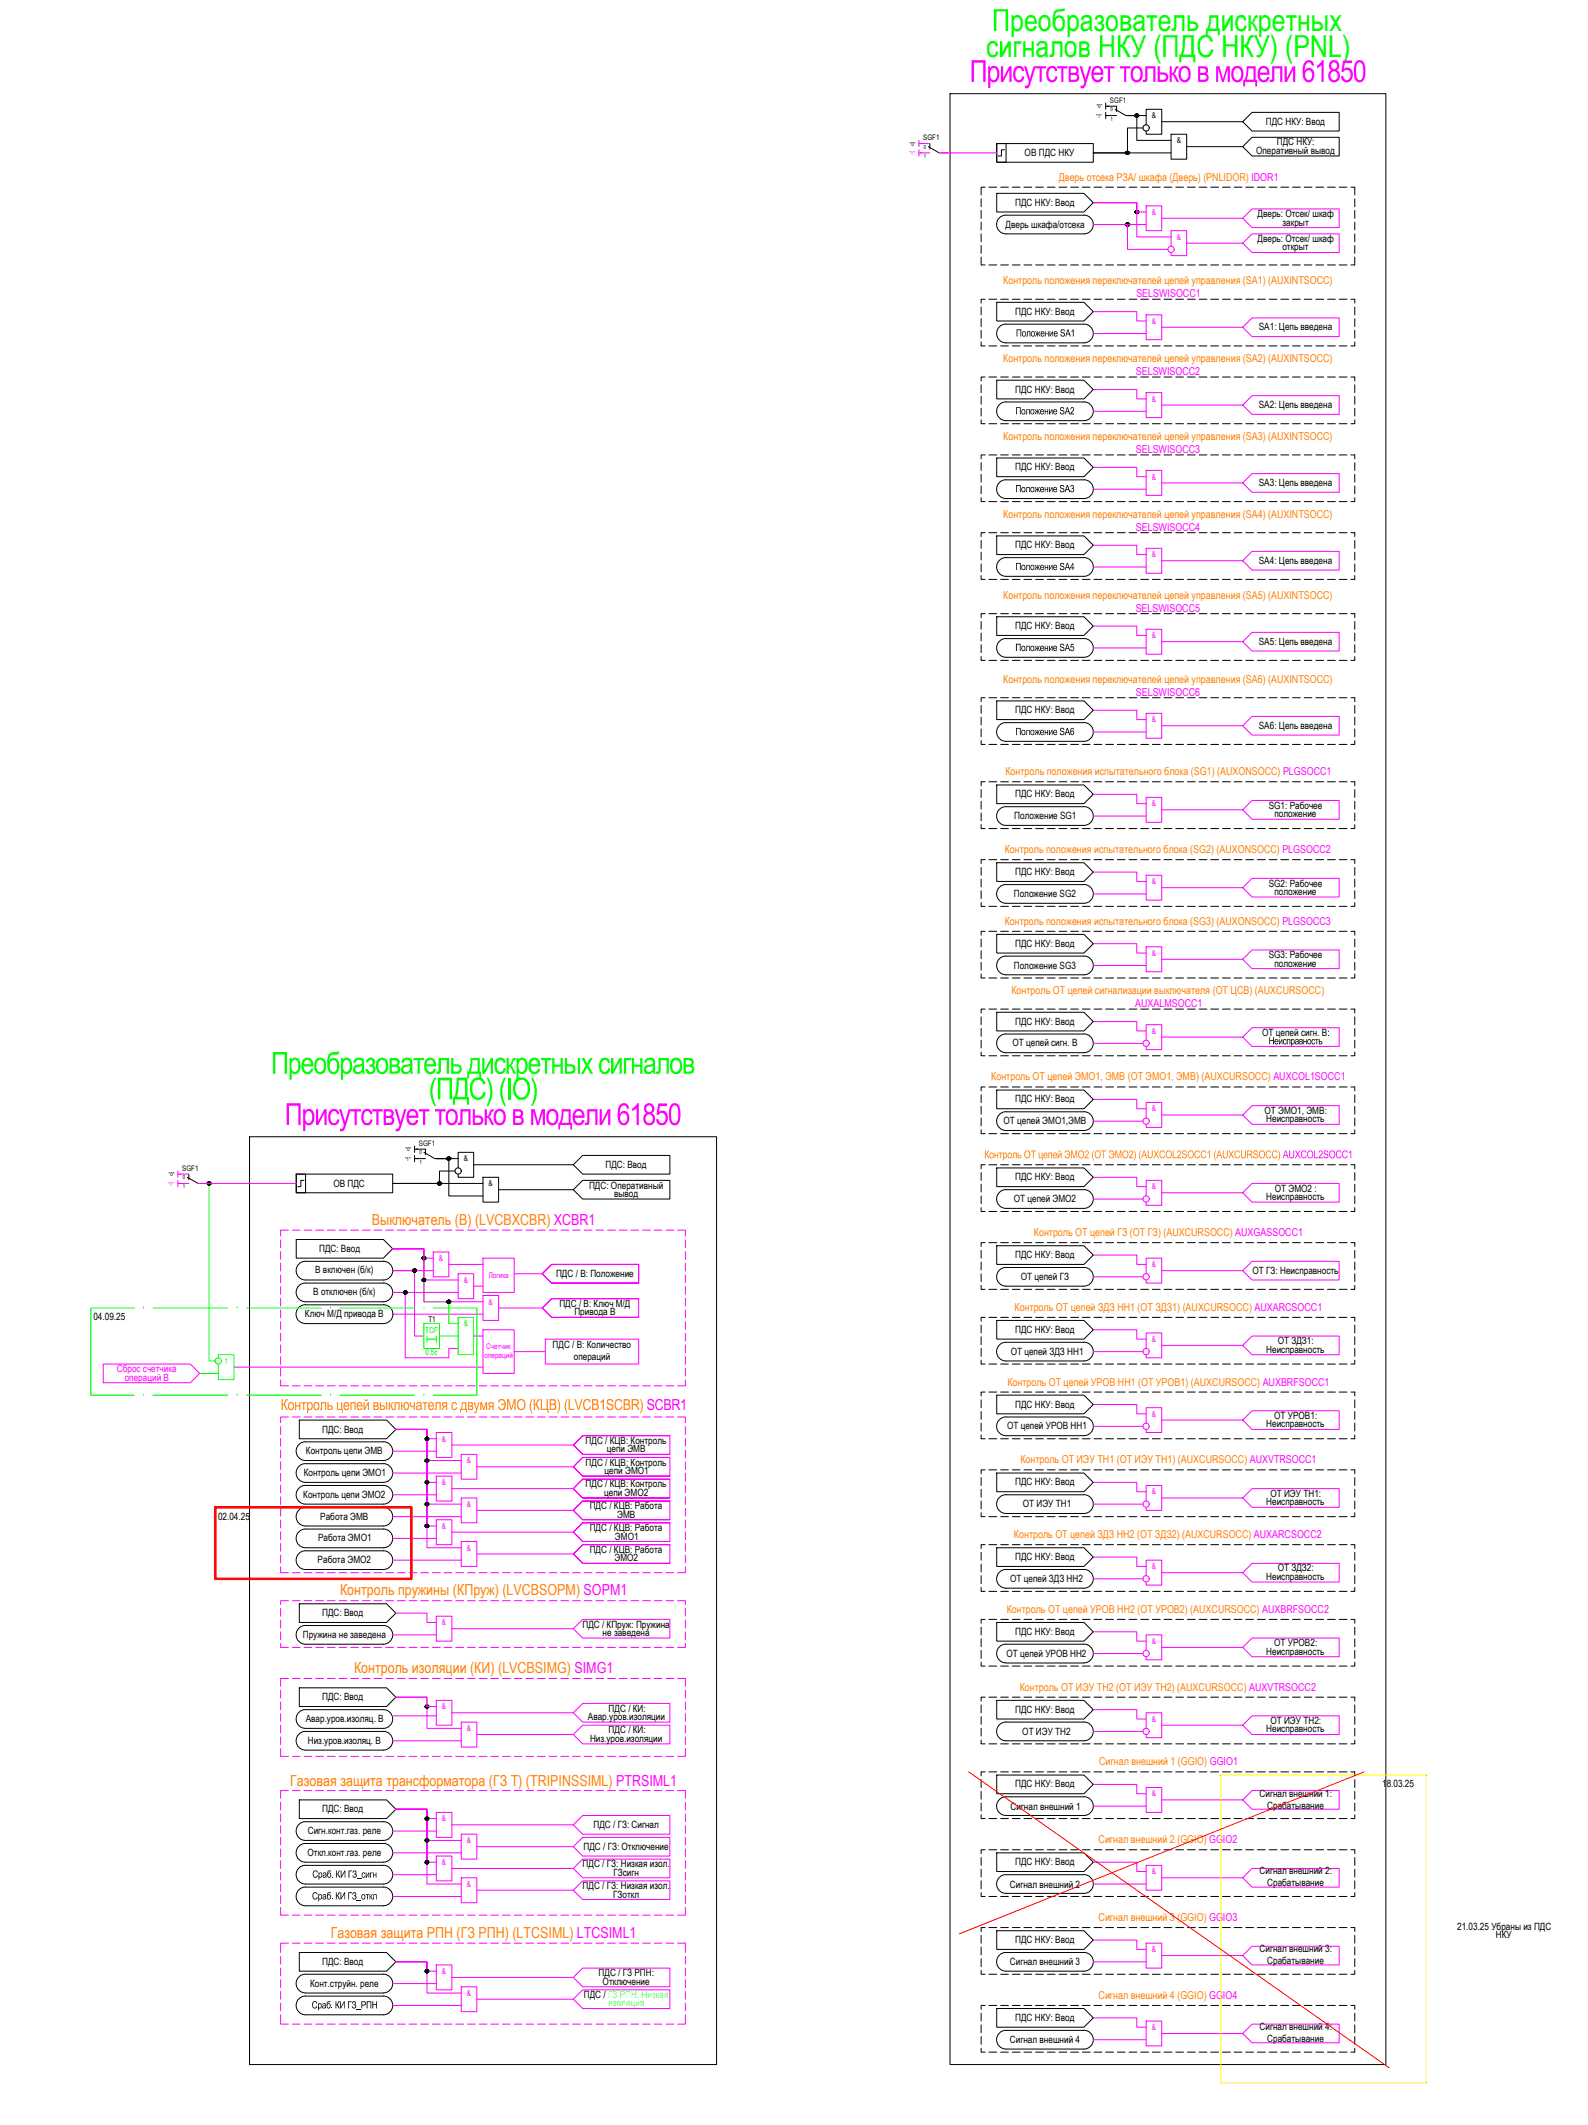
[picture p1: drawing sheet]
<svg xmlns="http://www.w3.org/2000/svg" width="612mm" height="819mm" viewBox="0 0 612 819" stroke-linecap="round" stroke-linejoin="round" font-family="sans-serif">
<defs><g id="words">
<g font-size="11.7" fill="#0f0">
<text x="382.3" y="11.8">Преобразователь дискретных</text>
<text x="380" y="21.8">сигналов НКУ (ПДС НКУ) (PNL)</text>
<text x="104.4" y="413.8">Преобразователь дискретных сигналов</text>
<text x="165.2" y="423.7">(ПДС) (IO)</text>
</g>
<g font-size="11.7" fill="#f0f">
<text x="373.6" y="31.6">Присутствует только в модели</text>
<text x="501.6" y="31.6">61850</text>
<text x="109.7" y="433.5">Присутствует только в модели</text>
<text x="237.6" y="433.5">61850</text>
</g>
<g font-size="5.9" fill="#ff7f00">
<text x="143.3" y="471.9">Выключатель (В) (LVCBXCBR) XCBR1</text>
<text x="203.8" y="543.3">(КЦВ ) (LVCB1SCBR)</text>
<text x="131" y="614.7">Контроль пружины (КПруж) (LVCBSOPM) SOPM1</text>
<text x="136.4" y="644.7">Контроль изоляции (КИ) (LVCBSIMG) SIMG1</text>
<text x="111.9" y="688.2">Газовая защита трансформатора (ГЗ T) (TRIPINSSIML) PTRSIML1</text>
<text x="127.4" y="746.9">Газовая защита РПН (ГЗ РПН) (LTCSIML) LTCSIML1</text>
</g>
<text font-size="5.9" fill="#0f0" x="108.1" y="543.3">Контроль цепей выключателя с двумя ЭМО</text>
<text font-size="5.9" fill="#f0f" x="249.1" y="543.3">SCBR1</text>
<g font-size="4.2" fill="#ff7f00">
<text x="408" y="69.6">Дверь отсека РЗА/ шкафа (Дверь) (PNLIDOR) IDOR1</text>
<text x="386.6" y="109.5">Контроль положения переключателей цепей управления (SA1) (AUXINTSOCC)</text>
<text x="386.6" y="139.5">Контроль положения переключателей цепей управления (SA2) (AUXINTSOCC)</text>
<text x="386.6" y="169.5">Контроль положения переключателей цепей управления (SA3) (AUXINTSOCC)</text>
<text x="386.6" y="199.5">Контроль положения переключателей цепей управления (SA4) (AUXINTSOCC)</text>
<text x="386.6" y="230.7">Контроль положения переключателей цепей управления (SA5) (AUXINTSOCC)</text>
<text x="386.6" y="263">Контроль положения переключателей цепей управления (SA6) (AUXINTSOCC)</text>
<text x="387.4" y="298.7">Контроль положения испытательного блока (SG1) (AUXONSOCC) PLGSOCC1</text>
<text x="387.2" y="328.8">Контроль положения испытательного блока (SG2) (AUXONSOCC) PLGSOCC2</text>
<text x="387.2" y="356.4">Контроль положения испытательного блока (SG3) (AUXONSOCC) PLGSOCC3</text>
<text x="389.7" y="383">Контроль ОТ цепей сигнализации выключателя (ОТ ЦСВ) (AUXCURSOCC)</text>
<text x="381.9" y="416.3">Контроль ОТ цепей ЭМО1, ЭМВ (ОТ ЭМО1, ЭМВ) (AUXCURSOCC) AUXCOL1SOCC1</text>
<text x="379.2" y="446.3">Контроль ОТ цепей ЭМО</text>
<text x="417.8" y="446.3">2 ( ОТ ЭМО</text>
<text x="434.9" y="446.3">2) (AUXCOL2SOCC1 (AUXCURSOCC)</text>
<text x="398.4" y="476.3">Контроль ОТ цепей ГЗ (ОТ ГЗ) (AUXCURSOCC) AUXGASSOCC1</text>
<text x="390.9" y="505.1">Контроль ОТ цепей ЗДЗ НН1 (ОТ ЗДЗ1) (AUXCURSOCC) AUXARCSOCC1</text>
<text x="388.2" y="533.9">Контроль ОТ цепей УРОВ НН1 (ОТ УРОВ1) (AUXCURSOCC) AUXBRFSOCC1</text>
<text x="393.2" y="563.9">Контроль ОТ ИЭУ ТН1 (ОТ ИЭУ ТН1) (AUXCURSOCC) AUXVTRSOCC1</text>
<text x="390.7" y="592.7">Контроль ОТ цепей ЗДЗ НН2 (ОТ ЗДЗ2) (AUXCURSOCC) AUXARCSOCC2</text>
<text x="387.9" y="621.4">Контроль ОТ цепей УРОВ НН2 (ОТ УРОВ2) (AUXCURSOCC) AUXBRFSOCC2</text>
<text x="392.9" y="651.5">Контроль ОТ ИЭУ ТН2 (ОТ ИЭУ ТН2) (AUXCURSOCC) AUXVTRSOCC2</text>
<text x="423.6" y="680.2">Сигнал внешний 1 (GGIO) GGIO1</text>
<text x="423.3" y="710.3">Сигнал внешний 2 (GGIO) GGIO2</text>
<text x="423.3" y="740.2">Сигнал внешний 3 (GGIO) GGIO3</text>
<text x="423.3" y="770.2">Сигнал внешний 4 (GGIO) GGIO4</text>
</g>
<g font-size="4.2" fill="#f0f">
<text x="437.9" y="114.5">SELSWISOCC1</text>
<text x="437.7" y="144.5">SELSWISOCC2</text>
<text x="437.7" y="174.5">SELSWISOCC3</text>
<text x="437.7" y="204.5">SELSWISOCC4</text>
<text x="437.6" y="235.7">SELSWISOCC5</text>
<text x="437.7" y="268.1">SELSWISOCC6</text>
<text x="437.4" y="388.1">AUXALMSOCC1</text>
<text x="494.3" y="446.3">AUXCOL2SOCC1</text>
</g>
<g font-size="3.9">
<text x="487.7" y="48.1">ПДС НКУ: Ввод</text>
<text x="484" y="59.3">Оперативный вывод</text>
<text x="492" y="56">ПДС НКУ:</text>
<text x="394.8" y="60.1">ОВ ПДС НКУ</text>
<text x="391.2" y="79.3">ПДС НКУ: Ввод</text>
<text x="484.6" y="83.7">Дверь: Отсек/ шкаф</text>
<text x="387.5" y="87.7">Дверь шкафа/отсека</text>
<text x="494.2" y="86.9">закрыт</text>
<text x="484.6" y="93.3">Дверь: Отсек/ шкаф</text>
<text x="494.1" y="96.5">открыт</text>
<text x="391.2" y="121.3">ПДС НКУ: Ввод</text>
<text x="391.5" y="129.7">Положение</text>
<text x="408.4" y="129.7">SA1</text>
<text x="485.1" y="127.3">SA1: Цепь введена</text>
<text x="391.2" y="151.2">ПДС НКУ: Ввод</text>
<text x="391.3" y="159.7">Положение</text>
<text x="408.2" y="159.7">SA2</text>
<text x="485.1" y="157.3">SA2: Цепь введена</text>
<text x="391.2" y="181.3">ПДС НКУ: Ввод</text>
<text x="391.3" y="189.6">Положение</text>
<text x="408.2" y="189.6">SA3</text>
<text x="485.1" y="187.3">SA3: Цепь введена</text>
<text x="391.2" y="211.2">ПДС НКУ: Ввод</text>
<text x="391.3" y="219.7">Положение</text>
<text x="408.2" y="219.7">SA4</text>
<text x="485.1" y="217.2">SA4: Цепь введена</text>
<text x="391.2" y="242.4">ПДС НКУ: Ввод</text>
<text x="391.2" y="250.9">Положение</text>
<text x="408.2" y="250.9">SA5</text>
<text x="485.1" y="248.4">SA5: Цепь введена</text>
<text x="391.2" y="274.8">ПДС НКУ: Ввод</text>
<text x="485.1" y="280.8">SA6: Цепь введена</text>
<text x="391.3" y="283.2">Положение</text>
<text x="408.2" y="283.2">SA6</text>
<text x="391.2" y="307.2">ПДС НКУ: Ввод</text>
<text x="488.9" y="311.6">SG1: Рабочее</text>
<text x="390.8" y="315.6">Положение SG1</text>
<text x="491.1" y="314.8">положение</text>
<text x="391.2" y="337.2">ПДС НКУ: Ввод</text>
<text x="488.9" y="341.6">SG2: Рабочее</text>
<text x="390.6" y="345.6">Положение SG2</text>
<text x="491.1" y="344.8">положение</text>
<text x="391.2" y="364.8">ПДС НКУ: Ввод</text>
<text x="488.9" y="369.2">SG3: Рабочее</text>
<text x="390.6" y="373.2">Положение SG3</text>
<text x="491.1" y="372.4">положение</text>
<text x="391.2" y="394.8">ПДС НКУ: Ввод</text>
<text x="486.4" y="399.2">ОТ цепей сигн. В</text>
<text x="511.4" y="399.2">:</text>
<text x="390.1" y="403.2">ОТ цепей сигн. В</text>
<text x="488.8" y="402.4">Неисправность</text>
<text x="391.2" y="424.8">ПДС НКУ: Ввод</text>
<text x="487.3" y="429.2">ОТ ЭМО1, ЭМВ:</text>
<text x="386.7" y="433.2">ОТ цепей ЭМО1,ЭМВ</text>
<text x="487.9" y="432.4">Неисправность</text>
<text x="233.3" y="450">ПДС: Ввод</text>
<text x="391.2" y="454.8">ПДС НКУ: Ввод</text>
<text x="128.5" y="457.2">ОВ ПДС</text>
<text x="227" y="458">ПДС: Оперативный</text>
<text x="236.6" y="461.2">вывод</text>
<text x="491.2" y="459.2">ОТ ЭМО2 :</text>
<text x="390.6" y="463.2">ОТ цепей ЭМО2</text>
<text x="487.9" y="462.4">Неисправность</text>
<text x="123" y="482.4">ПДС: Ввод</text>
<text x="391.2" y="484.8">ПДС НКУ: Ввод</text>
<text x="121.5" y="490.6">В включен (б/к)</text>
<text x="214.3" y="492">ПДС / В: Положение</text>
<text x="482.7" y="490.8">ОТ ГЗ: Неисправность</text>
<text x="393.4" y="493.2">ОТ цепей ГЗ</text>
<text x="120.7" y="499">В отключен (б/к)</text>
<text x="215.5" y="503.6">ПДС / В: Ключ М/Д</text>
<text x="36" y="508.8">04.09.25</text>
<text x="117.5" y="507.6">Ключ М/Д привода В</text>
<text x="221.3" y="506.8">Привода В</text>
<text x="391.2" y="513.6">ПДС НКУ: Ввод</text>
<text x="212.9" y="519.5">ПДС / В: Количество</text>
<text x="389.4" y="522">ОТ цепей ЗДЗ НН1</text>
<text x="487.9" y="521.2">Неисправность</text>
<text x="492.4" y="518">ОТ ЗДЗ1:</text>
<text x="221.1" y="524.1">операций</text>
<text x="391.2" y="542.4">ПДС НКУ: Ввод</text>
<text x="124.1" y="552">ПДС: Ввод</text>
<text x="388" y="550.8">ОТ цепей УРОВ НН1</text>
<text x="487.9" y="550">Неисправность</text>
<text x="491" y="546.8">ОТ УРОВ1:</text>
<text x="225.7" y="556.3">ПДС / КЦВ: Контроль</text>
<text x="117.9" y="560.4">Контроль цепи ЭМВ</text>
<text x="233.8" y="559.6">цепи ЭМВ</text>
<text x="117" y="568.8">Контроль цепи ЭМО1</text>
<text x="225.7" y="564.7">ПДС / КЦВ: Контроль</text>
<text x="233" y="568">цепи ЭМО1</text>
<text x="225.7" y="573.1">ПДС / КЦВ: Контроль</text>
<text x="391.2" y="572.4">ПДС НКУ: Ввод</text>
<text x="116.9" y="577.2">Контроль цепи ЭМО2</text>
<text x="227.2" y="581.5">ПДС / КЦВ: Работа</text>
<text x="232.8" y="576.4">цепи ЭМО2</text>
<text x="394.1" y="580.8">ОТ ИЭУ ТН1</text>
<text x="487.9" y="580">Неисправность</text>
<text x="489.5" y="576.7">ОТ ИЭУ ТН1:</text>
<text x="84" y="585.5">02.04.25</text>
<text x="123.4" y="585.6">Работа ЭМВ</text>
<text x="237.8" y="584.8">ЭМВ</text>
<text x="122.6" y="594">Работа ЭМО1</text>
<text x="227.2" y="589.9">ПДС / КЦВ: Работа</text>
<text x="237" y="593.2">ЭМО1</text>
<text x="227.2" y="598.3">ПДС / КЦВ: Работа</text>
<text x="122.4" y="602.4">Работа ЭМО2</text>
<text x="236.8" y="601.6">ЭМО2</text>
<text x="391.2" y="601.2">ПДС НКУ: Ввод</text>
<text x="492.4" y="605.5">ОТ ЗДЗ2:</text>
<text x="389.2" y="609.5">ОТ цепей ЗДЗ НН2</text>
<text x="487.9" y="608.7">Неисправность</text>
<text x="124.1" y="622.8">ПДС: Ввод</text>
<text x="224.4" y="627.2">ПДС / КПруж: Пружина</text>
<text x="391.2" y="630">ПДС НКУ: Ввод</text>
<text x="116.7" y="631.1">Пружина не заведена</text>
<text x="232.2" y="630.3">не заведена</text>
<text x="491" y="634.4">ОТ УРОВ2:</text>
<text x="387.9" y="638.3">ОТ цепей УРОВ НН2</text>
<text x="487.9" y="637.6">Неисправность</text>
<text x="124.1" y="655.1">ПДС: Ввод</text>
<text x="234.5" y="659.5">ПДС / КИ:</text>
<text x="391.2" y="659.9">ПДС НКУ: Ввод</text>
<text x="117.8" y="663.5">Авар.уров.изоляц. В</text>
<text x="226.5" y="662.8">Авар.уров.изоляции</text>
<text x="489.5" y="664.3">ОТ ИЭУ ТН2:</text>
<text x="118.6" y="671.9">Низ.уров.изоляц. В</text>
<text x="227.3" y="671.1">Низ.уров.изоляции</text>
<text x="234.5" y="667.9">ПДС / КИ:</text>
<text x="393.9" y="668.3">ОТ ИЭУ ТН2</text>
<text x="487.9" y="667.5">Неисправность</text>
<text x="391.2" y="688.8">ПДС НКУ: Ввод</text>
<text x="532.6" y="688.7">18.03.25</text>
<text x="485.3" y="692.3">Сигнал внешний 1:</text>
<text x="124.1" y="698.3">ПДС: Ввод</text>
<text x="389.4" y="697.3">Сигнал внешний 1</text>
<text x="488.3" y="696.9">Срабатывание</text>
<text x="118.6" y="706.7">Сигн.конт.газ. реле</text>
<text x="228.7" y="704.3">ПДС / ГЗ: Сигнал</text>
<text x="224.8" y="712.7">ПДС / ГЗ: Отключение</text>
<text x="118.5" y="715.1">Откл.конт.газ. реле</text>
<text x="224.5" y="719.5">ПДС / ГЗ: Низкая изол.</text>
<text x="391.2" y="718.7">ПДС НКУ: Ввод</text>
<text x="120.3" y="723.5">Сраб</text>
<text x="127.7" y="723.5">. КИ ГЗ</text>
<text x="137.5" y="723.5">_сигн</text>
<text x="236.4" y="722.7">ГЗсигн</text>
<text x="485.3" y="722.2">Сигнал внешний 2:</text>
<text x="120.2" y="731.9">Сраб</text>
<text x="127.6" y="731.9">. КИ ГЗ</text>
<text x="137.4" y="731.9">_откл</text>
<text x="224.5" y="727.9">ПДС / ГЗ: Низкая изол.</text>
<text x="236.3" y="731.2">ГЗоткл</text>
<text x="389.1" y="727.3">Сигнал внешний 2</text>
<text x="488.3" y="726.9">Срабатывание</text>
<text x="561.5" y="743.5">21.03.25 Убраны из ПДС</text>
<text x="391.2" y="748.7">ПДС НКУ: Ввод</text>
<text x="576.4" y="746.7">НКУ</text>
<text x="485.3" y="752.2">Сигнал внешний 3:</text>
<text x="124.1" y="757.1">ПДС: Ввод</text>
<text x="230.6" y="761.5">ПДС / ГЗ РПН:</text>
<text x="389.1" y="757.3">Сигнал внешний 3</text>
<text x="488.3" y="756.9">Срабатывание</text>
<text x="119.5" y="765.5">Конт.струйн. реле</text>
<text x="232.2" y="764.7">Отключение</text>
<text x="120.1" y="773.9">Сраб</text>
<text x="127.4" y="773.9">. КИ ГЗ</text>
<text x="137.3" y="773.9">_РПН</text>
<text x="225" y="769.9">ПДС / ГЗ РПН: Низкая</text>
<text x="391.2" y="778.7">ПДС НКУ: Ввод</text>
<text x="485.3" y="782.2">Сигнал внешний 4:</text>
<text x="389.1" y="787.3">Сигнал внешний 4</text>
<text x="488.3" y="786.9">Срабатывание</text>
</g>
<g font-size="3.9" fill="#f0f">
<text x="45" y="528.8">Сброс счетчика</text>
<text x="48.1" y="532">операций В</text>
</g>
<text font-size="3.9" fill="#0ff" x="234.4" y="773.1">изоляция</text>
<g font-size="3">
<text x="443.8" y="45.6">&amp;</text>
<text x="453.4" y="55.2">&amp;</text>
<text x="178.7" y="447.5">&amp;</text>
<text x="188.3" y="457.1">&amp;</text>
<text x="165.1" y="509.3">T1</text>
</g>
<g font-size="3" fill="#f0f">
<text x="443.8" y="82.8">&amp;</text>
<text x="453.4" y="92.4">&amp;</text>
<text x="443.8" y="124.8">&amp;</text>
<text x="443.8" y="154.8">&amp;</text>
<text x="443.8" y="184.8">&amp;</text>
<text x="443.8" y="214.7">&amp;</text>
<text x="443.8" y="245.9">&amp;</text>
<text x="443.8" y="278.3">&amp;</text>
<text x="443.8" y="310.7">&amp;</text>
<text x="443.8" y="340.7">&amp;</text>
<text x="443.8" y="368.3">&amp;</text>
<text x="443.8" y="398.3">&amp;</text>
<text x="443.8" y="428.3">&amp;</text>
<text x="443.8" y="458.3">&amp;</text>
<text x="169.1" y="485.9">&amp;</text>
<text x="443.8" y="488.3">&amp;</text>
<text x="178.7" y="494.3">&amp;</text>
<text x="188.3" y="492.5">Логика</text>
<text x="188.3" y="502.7">&amp;</text>
<text x="187.4" y="519.8">Счетчик</text>
<text x="443.8" y="517.1">&amp;</text>
<text x="186.7" y="523.4">операций</text>
<text x="443.8" y="545.9">&amp;</text>
<text x="170.3" y="555.4">&amp;</text>
<text x="179.9" y="563.9">&amp;</text>
<text x="170.3" y="572.3">&amp;</text>
<text x="443.8" y="575.9">&amp;</text>
<text x="179.9" y="580.7">&amp;</text>
<text x="170.3" y="589.1">&amp;</text>
<text x="179.9" y="597.4">&amp;</text>
<text x="443.8" y="604.6">&amp;</text>
<text x="170.3" y="626.2">&amp;</text>
<text x="443.8" y="633.4">&amp;</text>
<text x="170.3" y="658.7">&amp;</text>
<text x="443.8" y="663.4">&amp;</text>
<text x="179.9" y="667">&amp;</text>
<text x="443.8" y="692.2">&amp;</text>
<text x="170.3" y="701.8">&amp;</text>
<text x="179.9" y="710.2">&amp;</text>
<text x="170.3" y="718.6">&amp;</text>
<text x="443.8" y="722.2">&amp;</text>
<text x="179.9" y="727">&amp;</text>
<text x="443.8" y="752.2">&amp;</text>
<text x="170.3" y="760.6">&amp;</text>
<text x="179.9" y="769">&amp;</text>
<text x="443.8" y="782.2">&amp;</text>
</g>
<g font-size="3" fill="#0f0">
<text x="163.9" y="513.5">TOF</text>
<text x="178.7" y="511.1">&amp;</text>
<text x="86.5" y="525.5">1</text>
<text x="164" y="522.3">0,5с</text>
</g>
<g font-size="2.9">
<text x="427.7" y="39.6">SGF1</text>
<text x="355.7" y="54">SGF1</text>
<text x="161.4" y="441.5">SGF1</text>
<text x="70.2" y="451.1">SGF1</text>
</g>
<g font-size="2.1">
<text x="422.6" y="41.6">&quot;0&quot;</text>
<text x="422.4" y="45.4">&quot;1&quot;</text>
<text x="428" y="42.9">0</text>
<text x="428" y="46.5">1</text>
<text x="350.6" y="56.1">&quot;0&quot;</text>
<text x="356" y="57.3">0</text>
<text x="356" y="60.9">1</text>
<text x="156.2" y="443.6">&quot;0&quot;</text>
<text x="156.1" y="447.3">&quot;1&quot;</text>
<text x="161.6" y="444.8">0</text>
<text x="161.6" y="448.4">1</text>
<text x="65.1" y="453.2">&quot;0&quot;</text>
<text x="70.5" y="454.4">0</text>
<text x="70.5" y="458">1</text>
</g>
<g font-size="2.1" fill="#f0f">
<text x="350.4" y="59.8">&quot;1&quot;</text>
<text x="64.9" y="456.9">&quot;1&quot;</text>
</g>
</g></defs>
<!-- layer: 0 -->
<g fill="none" stroke="#f0f" stroke-width=".39">
<path d="M108.1 549.7v3M108.1 554.3v2.9M108.1 558.7v3.1M111.1 546h-3v2.2M166.6 546h3M171.1 546h3M175.6 546h3M180.1 546h3M184.6 546h3M189.1 546h3M193.6 546h3M198.1 546h3"/>
<path d="M238.6 546h3M243.1 546h3M247.6 546h3M252.1 546h3M256.6 546h3M261.1 546h3v2.2M264.1 549.7v3M264.1 554.3v2.9M264.1 558.7v3.1M108.1 563.2v3M108.1 567.7v3M108.1 572.3v2.9"/>
<path d="M108.1 576.7v3M264.1 563.2v3M264.1 567.7v3M264.1 572.3v2.9M264.1 576.7v3M108.1 581.2v3M108.1 585.7v3M108.1 590.2v3M108.1 594.7v3M108.1 599.2v3M264.1 581.2v3M264.1 585.7v3"/>
<path d="M264.1 590.2v3M264.1 594.7v3M264.1 599.2v3M108.1 603.7v2.3h3M108.1 619.8v3M111.1 616.8h-3v1.5M112.7 616.8h2.9M112.7 606h2.9M117.2 616.8h3M117.2 606h3M121.6 616.8h3M121.6 606h3"/>
<path d="M126.1 616.8h3M126.1 606h3M130.7 616.8h2.9M130.7 606h2.9M135.1 616.8h3.1M135.1 606h3.1M139.6 616.8h3M139.6 606h3M144.1 616.8h3M144.1 606h3M148.6 616.8h3.1M148.6 606h3.1"/>
<path d="M153.1 616.8h3M153.1 606h3M157.6 616.8h3M157.6 606h3M162.1 616.8h3M162.1 606h3M166.6 616.8h3M166.6 606h3M171.1 616.8h3M171.1 606h3M175.6 616.8h3M175.6 606h3"/>
<path d="M180.1 616.8h3M180.1 606h3M184.6 616.8h3M184.6 606h3M189.1 616.8h3M189.1 606h3M193.6 616.8h3M193.6 606h3M198.1 616.8h3M198.1 606h3M202.6 616.8h3M202.6 606h3"/>
<path d="M207.1 616.8h3M207.1 606h3M211.6 616.8h3M211.6 606h3M216.1 616.8h3M216.1 606h3M220.6 616.8h3M220.6 606h3M225.1 616.8h3M225.1 606h3M229.6 616.8h3M229.6 606h3"/>
<path d="M234.1 616.8h3M234.1 606h3M238.6 616.8h3M238.6 606h3M243.1 616.8h3M243.1 606h3M247.6 616.8h3M247.6 606h3M252.1 616.8h3M252.1 606h3M256.6 616.8h3M256.6 606h3"/>
<path d="M261.1 616.8h3v1.5M264.1 603.7v2.3h-3M264.1 619.8v3M108.1 624.3v3M108.1 628.8v3M108.1 633.3v1.5h3M112.7 634.8h2.9M117.2 634.8h3M121.6 634.8h3M126.1 634.8h3M130.7 634.8h2.9M135.1 634.8h3.1"/>
<path d="M139.6 634.8h3M144.1 634.8h3M148.6 634.8h3.1M153.1 634.8h3M157.6 634.8h3M162.1 634.8h3M166.6 634.8h3M171.1 634.8h3M175.6 634.8h3M180.1 634.8h3M184.6 634.8h3M189.1 634.8h3"/>
<path d="M193.6 634.8h3M198.1 634.8h3M202.6 634.8h3M207.1 634.8h3M211.6 634.8h3M216.1 634.8h3M220.6 634.8h3M224.5 624h33.6v7.2h-33.6l-3.6-3.6zM225.1 634.8h3M229.6 634.8h3M234.1 634.8h3M238.6 634.8h3"/>
<path d="M243.1 634.8h3M247.6 634.8h3M252.1 634.8h3M256.6 634.8h3M264.1 633.3v1.5h-3M264.1 624.3v3M264.1 628.8v3M108.1 651.2v3.1M108.1 655.8v3M111.1 646.8h-3v3M112.7 646.8h2.9M117.2 646.8h3"/>
<path d="M121.6 646.8h3M126.1 646.8h3M130.7 646.8h2.9M135.1 646.8h3.1M139.6 646.8h3M144.1 646.8h3M148.6 646.8h3.1M153.1 646.8h3M157.6 646.8h3M162.1 646.8h3M166.6 646.8h3M171.1 646.8h3"/>
<path d="M175.6 646.8h3M180.1 646.8h3M184.6 646.8h3M189.1 646.8h3M193.6 646.8h3M198.1 646.8h3M202.6 646.8h3M207.1 646.8h3M211.6 646.8h3M216.1 646.8h3M220.6 646.8h3M224.5 656.4h33.6v7.2h-33.6l-3.6-3.6z"/>
<path d="M225.1 646.8h3M229.6 646.8h3M234.1 646.8h3M238.6 646.8h3M243.1 646.8h3M247.6 646.8h3M252.1 646.8h3M256.6 646.8h3M261.1 646.8h3v3M264.1 651.2v3.1M264.1 655.8v3M108.1 660.3v3"/>
<path d="M108.1 664.8v3M108.1 669.3v2.9M108.1 673.8v3h3M112.7 676.8h2.9M117.2 676.8h3M121.6 676.8h3M126.1 676.8h3M130.7 676.8h2.9M135.1 676.8h3.1M139.6 676.8h3M144.1 676.8h3M148.6 676.8h3.1"/>
<path d="M153.1 676.8h3M157.6 676.8h3M162.1 676.8h3M166.6 676.8h3M171.1 676.8h3M175.6 676.8h3M180.1 676.8h3M184.6 676.8h3M189.1 676.8h3M193.6 676.8h3M198.1 676.8h3M202.6 676.8h3"/>
<path d="M207.1 676.8h3M211.6 676.8h3M216.1 676.8h3M220.6 676.8h3M225.1 676.8h3M229.6 676.8h3M234.1 676.8h3M238.6 676.8h3M243.1 676.8h3M247.6 676.8h3M252.1 676.8h3M256.6 676.8h3"/>
<path d="M264.1 673.8v3h-3M264.1 660.3v3M264.1 664.8v3M264.1 669.3v2.9M108.1 694.5v3M108.1 699v3M111.1 689.9h-3v3M112.7 689.9h2.9M117.2 689.9h3M121.6 689.9h3M126.1 689.9h3M130.7 689.9h2.9"/>
<path d="M135.1 689.9h3.1M139.6 689.9h3M144.1 689.9h3M148.6 689.9h3.1M153.1 689.9h3M157.6 689.9h3M162.1 689.9h3M166.6 689.9h3M171.1 689.9h3M175.6 689.9h3M180.1 689.9h3M184.6 689.9h3"/>
<path d="M189.1 689.9h3M193.6 689.9h3M198.1 689.9h3M202.6 689.9h3M207.1 689.9h3M211.6 689.9h3M216.1 689.9h3M220.6 689.9h3M224.5 699.5h33.6v7.2h-33.6l-3.6-3.6zM225.1 689.9h3M229.6 689.9h3M234.1 689.9h3"/>
<path d="M238.6 689.9h3M243.1 689.9h3M247.6 689.9h3M252.1 689.9h3M256.6 689.9h3M261.1 689.9h3v3M264.1 694.5v3M264.1 699v3M108.1 703.4v3M108.1 708v2.9M108.1 712.5v3M108.1 716.9v3.1"/>
<path d="M220.9 711.6l3.6-3.6h33.6v7.2h-33.6zM224.5 716.4h33.6v7.2h-33.6l-3.6-3.6zM264.1 703.4v3M264.1 708v2.9M264.1 712.5v3M264.1 716.9v3.1M108.1 734.9v3h3M108.1 721.4v3M108.1 726v2.9M108.1 730.5v3M112.7 737.9h2.9M117.2 737.9h3"/>
<path d="M121.6 737.9h3M126.1 737.9h3M130.7 737.9h2.9M135.1 737.9h3.1M139.6 737.9h3M144.1 737.9h3M148.6 737.9h3.1M153.1 737.9h3M157.6 737.9h3M162.1 737.9h3M166.6 737.9h3M171.1 737.9h3"/>
<path d="M175.6 737.9h3M180.1 737.9h3M184.6 737.9h3M189.1 737.9h3M193.6 737.9h3M198.1 737.9h3M202.6 737.9h3M207.1 737.9h3M211.6 737.9h3M216.1 737.9h3M220.6 737.9h3M224.5 724.7h33.6v7.2h-33.6l-3.6-3.6z"/>
<path d="M225.1 737.9h3M229.6 737.9h3M234.1 737.9h3M238.6 737.9h3M243.1 737.9h3M247.6 737.9h3M252.1 737.9h3M256.6 737.9h3M264.1 734.9v3h-3M264.1 721.4v3M264.1 726v2.9M264.1 730.5v3"/>
</g>
<g fill="#000">
<path d="M134.2 729.1h1.4v.4h-1.1v2.4h-.3zM134.3 720.8h1.4v.3h-1.1v2.4h-.3zM136.1 729.2l.7-.1 .5 .5-.3 .9 .3 .3v.6l-.5 .5-.7-.1-.4-.7 .3-.1 .5 .6 .5-.3-.1-.6-.5-.1v-.3l.5-.2-.1-.6-.4-.1-.4 .7-.3-.1zM136 721l.9-.3 .4 .4v.6l-.3 .3 .5 .9-.5 .6h-.8l-.4-.6 .3-.3 .5 .7 .5-.3v-.5l-.6-.3v-.3l.5-.3v-.3l-.6-.2-.3 .5h-.2zM142.4 729.9h.3v.8l.5-.8h.4l-.7 1 .7 1h-.3l-.6-.9v.9h-.3zM142.6 721.5h1v.3h-.7v1.7h-.3zM143.7 721.5h.3v.8h.8v-.8h.3v2h-.3v-.9h-.8v.9h-.3zM143.9 729.9h1.2v2h-.2v-1.7h-.8v1.5l-.5 .2 .3-.3z"/>
<path d="M126.1 729.5l1.4-.4-.2 .4-.9 .1-.2 .5v.2l.7-.4 .5 .5 .1 .9-.5 .6-.6-.1-.3-.3zM126.5 730.3l-.2 .9 .5 .5 .3-.3 .1-.8-.3-.4z"/>
<path d="M126.3 720.9l1.3-.2-.2 .4h-.8l-.3 .6v.2l.8-.4 .4 .4 .1 1.1-.6 .6-.6-.2-.3-.5zM126.6 721.8l-.2 1.2 .6 .3 .3-1.1z"/>
</g>
<g fill="#ff7f00">
<path d="M167.9 540.3h1.9v3h-.4v-2.6h-1.1l-.1 2.4-.8 .2v-.4l.5-.3z"/>
<path d="M174.3 540.5l1-.3 .7 .7 .1 .3h-.4l-.2-.4-.6-.2-.5 .6 .3 1.6 .6 .1 .4-.7 .4 .1-.7 1h-.8l-.6-.7v-1.2z"/>
<path d="M182.5 540.3h.5l.7 2.4 .7-2.4h.4l-1.1 3.7-.6 .6-.4-.1v-.5h.5l.3-.7z"/>
<path d="M185.1 540.3h.6l.7 2.4 .7-2.4h.6v3h-.4v-2.4l-.7 2.4h-.4l-.7-2.5v2.5h-.4z"/>
<path d="M192.2 539.6l.6-.5h.8l1.1 .9 .1 1.9-.9 1.4-1.3-.1-.7-1.2 .4-.1 .6 .9 1-.1 .5-1.3h-1.3v-.5h1.3l-.2-.7-.4-.5-.7-.2-.7 .9-.5-.2z"/>
<path d="M195.4 539.1h.7l.9 3.6 1.1-3.6h.6v4.2h-.5v-3.5l-1 3.5h-.4l-1-3.6v3.6h-.4z"/>
<path d="M237.3 539.6l1.2-.6 1.1 .7 .2 .5-.5 .2-.5-.8h-.8l-.7 1v1.3l.5 .8 .8 .2 .5-.3 .3-.7 .4 .1-.3 .9-.6 .4h-1.1l-.8-.8-.2-1.4z"/>
<path d="M246.6 539.1l.5 .3 .6 1.9-.1 1.7-.7 1.6h-.3l.6-1.6 .1-1.7z"/>
<path d="M170.5 540.5l1.8-.2v3h-.4v-1.2l-.6 .1-.7 1.1h-.5l.9-1.2-.7-.5zM170.8 540.8v.8l1.1 .1v-1z"/>
<path d="M177.9 540.3h1.8v2.6h.3v1.3h-.4v-.9h-2v.9h-.3v-1.3l.5-.8zM178.3 540.7l-.4 2.2h1.4v-2.2z"/>
<path d="M180.3 540.3h1.4l.4 .3 .2 .6-.3 .5 .3 1-.4 .6h-1.6zM180.7 540.7v.9l1.1-.2-.1-.6zM180.7 542v.9l1.2-.2-.1-.6z"/>
<path d="M188.4 540.5l1.8-.2v3h-.4v-1.2l-.6 .1-.7 1.1h-.5l.9-1.2-.7-.7zM188.7 540.8v.8l1.1 .1v-1z"/>
<path d="M199.8 539.4l1.4-.3 1.1 1 .2 1.6-.3 .8-.6 .7-1.4 .1-.9-1.1-.1-1.7zM200.1 539.8l-.4 1v1.3l.7 .7 .7 .1 .8-.7v-1.7l-.7-.9z"/>
<path d="M240.3 539.1l2 .2 .4 .6-.1 .9a.33 .33 0 0 0-.3 .3 .33 .33 0 0 0 .4 .3l.2 1-.4 .7-2.2 .2zM240.8 539.6v1.3l1.4-.3-.2-.9zM240.8 541.4v1.4h1.2l.3-.3 .1-.6-.3-.5z"/>
<path d="M243.4 539.1h1.8l.8 .4 .1 1.3-.9 .6 1.2 1.9h-.5l-.8-1.5-.6-.4h-.6v1.9h-.5zM243.9 539.6v1.4h1.2l.5-.3 .1-.7-.3-.3z"/>
</g>
<g fill="#f0f">
<path d="M263.6 539.1h.2v4.2h-.4v-3.3l-.8 .6v-.4z"/>
<path d="M259.1 539.1h1.8l.7 .4 .1 1.3-.8 .6 1.2 1.9h-.5l-.9-1.5-.5-.4h-.7v1.9h-.4zM259.5 539.6v1.4h1.3l.5-.3v-.7l-.3-.3z"/>
</g>
<g fill="none" stroke="#f0f" stroke-width=".39">
<path d="M108.1 477.8v3M111.1 474h-3v2.2M112.7 474h2.9M117.2 474h3M121.6 474h3M126.1 474h3M130.7 474h2.9M135.1 474h3.1M139.6 474h3M144.1 474h3M148.6 474h3.1M153.1 474h3"/>
<path d="M157.6 474h3M162.1 474h3M166.6 474h3M171.1 474h3M175.6 474h3M180.1 474h3M184.6 474h3M189.1 474h3M193.6 474h3M198.1 474h3M202.6 474h3M207.1 474h3"/>
<path d="M211.6 474h3M216.1 474h3M220.6 474h3M225.1 474h3M229.6 474h3M234.1 474h3M238.6 474h3M243.1 474h3M247.6 474h3M252.1 474h3M256.6 474h3M261.1 474h3v2.2"/>
<path d="M264.1 477.8v3M108.1 482.3v3M108.1 486.7v3M108.1 491.3v3M108.1 495.8v3M264.1 482.3v3M264.1 486.7v3M264.1 491.3v3M264.1 495.8v3M108.1 500.2v3M108.1 504.8v2.9M108.1 509.3v3"/>
<path d="M108.1 513.7v3.1M108.1 518.2v3M264.1 500.2v3M264.1 504.8v2.9M264.1 509.3v3M264.1 513.7v3.1M264.1 518.2v3M108.1 522.8v2.9M108.1 527.3v3M108.1 531.7v2.3h3M112.7 534h2.9M117.2 534h3"/>
<path d="M121.6 534h3M126.1 534h3M130.7 534h2.9M135.1 534h3.1M139.6 534h3M144.1 534h3M148.6 534h3.1M153.1 534h3M157.6 534h3M162.1 534h3M166.6 534h3M171.1 534h3"/>
<path d="M175.6 534h3M180.1 534h3M184.6 534h3M189.1 534h3M193.6 534h3M198.1 534h3M202.6 534h3M207.1 534h3M211.6 534h3M216.1 534h3M220.6 534h3M225.1 534h3"/>
<path d="M229.6 534h3M234.1 534h3M238.6 534h3M243.1 534h3M247.6 534h3M252.1 534h3M256.6 534h3M264.1 531.7v2.3h-3M264.1 522.8v2.9M264.1 527.3v3M174.1 556.8h46.8M258.1 553.2h-33.6l-3.6 3.6 3.6 3.6h33.6v-7.2h-33.6l-3.6 3.6 3.6 3.6h33.6"/>
<path d="M174.1 573.6h46.8M183.7 565.2h37.2M258.1 570h-33.6l-3.6 3.6 3.6 3.6h33.6v-7.2h-33.6l-3.6 3.6 3.6 3.6h33.6M258.1 578.4h-33.6l-3.6 3.6 3.6 3.6h33.6v-7.2h-33.6l-3.6 3.6 3.6 3.6h33.6M258.1 561.6h-33.6l-3.6 3.6 3.6 3.6h33.6v-7.2h-33.6l-3.6 3.6 3.6 3.6h33.6M174.1 590.4h46.8M183.7 582h37.2M183.7 598.8h37.2M258.1 586.8h-33.6l-3.6 3.6 3.6 3.6h33.6v-7.2h-33.6l-3.6 3.6 3.6 3.6h33.6M258.1 595.2h-33.6l-3.6 3.6 3.6 3.6h33.6v-7.2h-33.6l-3.6 3.6 3.6 3.6h33.6M151.3 630h16.8M174.1 660h46.8"/>
<path d="M183.7 668.3h37.2l3.6-3.5h33.6v7.1h-33.6l-3.6-3.6M174.1 703.1h46.8M174.1 720h46.8M183.7 711.6h37.2M183.7 728.3h37.2"/>
</g>
<g fill="none" stroke="#000" stroke-width=".39">
<path d="M96.2 438h179.9v357.5h-179.9zM115.2 556.6a3.4 3.4 0 0 1 2.5-1l30-.1a3.6 3.6 0 0 1 3.6 3.6 3.6 3.6 0 0 1-3.6 3.7h-30a3.6 3.6 0 0 1-3.3-2.3 3.6 3.6 0 0 1 .8-3.9zM117.7 564a3.6 3.6 0 0 0-3.6 3.6 3.6 3.6 0 0 0 3.6 3.6h30a3.6 3.6 0 0 0 3.6-3.6 3.6 3.6 0 0 0-3.6-3.6M117.7 572.3a3.6 3.6 0 0 0-3.6 3.7 3.6 3.6 0 0 0 3.6 3.6h30a3.6 3.6 0 0 0 3.6-3.6 3.6 3.6 0 0 0-3.6-3.7M117.7 564h30M117.7 572.4h30M115.2 581.8a3.4 3.4 0 0 1 2.5-1h30a3.6 3.6 0 0 1 3.6 3.6 3.6 3.6 0 0 1-3.6 3.6h-30a3.6 3.6 0 0 1-3.3-2.2 3.6 3.6 0 0 1 .8-4zM115.2 590.2a3.4 3.4 0 0 1 2.5-1l30-.1a3.6 3.6 0 0 1 3.6 3.7 3.6 3.6 0 0 1-3.6 3.6h-30a3.6 3.6 0 0 1-3.3-2.3 3.6 3.6 0 0 1 .8-3.9zM115.2 598.6a3.4 3.4 0 0 1 2.5-1l30-.1a3.6 3.6 0 0 1 3.6 3.6 3.6 3.6 0 0 1-3.6 3.7h-30a3.6 3.6 0 0 1-3.3-2.3 3.6 3.6 0 0 1 .8-3.9zM115.2 627.4a3.4 3.4 0 0 1 2.5-1l30-.1a3.6 3.6 0 0 1 3.6 3.6 3.6 3.6 0 0 1-3.6 3.7h-30a3.6 3.6 0 0 1-3.3-2.3 3.6 3.6 0 0 1 .8-3.9zM117.7 658.7a3.6 3.6 0 0 0-3.6 3.7 3.6 3.6 0 0 0 3.6 3.6h30a3.6 3.6 0 0 0 3.6-3.6 3.6 3.6 0 0 0-3.6-3.7M117.7 658.8h30"/>
<path d="M117.7 667.1a3.6 3.6 0 0 0-3.6 3.7 3.6 3.6 0 0 0 3.6 3.6h30a3.6 3.6 0 0 0 3.6-3.7 3.6 3.6 0 0 0-3.6-3.6M117.7 667.2h30M115.2 719.8a3.4 3.4 0 0 1 2.5-1l30-.1a3.6 3.6 0 0 1 3.6 3.6 3.6 3.6 0 0 1-3.6 3.7h-30a3.6 3.6 0 0 1-3.3-2.3 3.6 3.6 0 0 1 .8-3.9zM117.7 701.9a3.6 3.6 0 0 0-3.6 3.6 3.6 3.6 0 0 0 3.6 3.7h30a3.6 3.6 0 0 0 3.6-3.7 3.6 3.6 0 0 0-3.6-3.6M117.7 710.3a3.6 3.6 0 0 0-3.6 3.6 3.6 3.6 0 0 0 3.6 3.6h30a3.6 3.6 0 0 0 3.6-3.6 3.6 3.6 0 0 0-3.6-3.6M117.7 702h30M117.7 710.3h30M115.2 728.2a3.4 3.4 0 0 1 2.5-1.1h30a3.6 3.6 0 0 1 3.6 3.6 3.6 3.6 0 0 1-3.6 3.6h-30a3.6 3.6 0 0 1-3.3-2.2 3.6 3.6 0 0 1 .8-3.9z"/>
</g>
<g fill="#0f0">
<path d="M253.7 407.7h4v6.1h-.9v-5.3h-2.2v4a1.21 1.21 0 0 1-.5 1.2 1.21 1.21 0 0 1-1.3 .1v-.9a.81 .81 0 0 0 .9-.3 .81 .81 0 0 0 0-.9z"/>
<path d="M248.7 408.2l1.5-.7 1.2 .2 .7 .4 .3 .9 .1 3.9 .2 .9h-.9l-.2-.8-1.5 .9-1-.1-.8-.6-.2-1.2 .3-1 .7-.5 1.2-.3a.96 .96 0 0 0 1.3-1 .96 .96 0 0 0-1.4-.8 1.14 1.14 0 0 0-1.1 1.1l-.8-.1zM249.4 411.3a1.14 1.14 0 0 0 .3 1.8 1.14 1.14 0 0 0 1.6-.7l.3-1.7z"/>
<path d="M258.9 408.3l.9-.7 .9-.1 1.1 .4 .8 1 .3 1.4-.2 1.6-.4 1.1-.9 .7-1.5 .1-.8-.4-.6-.8-.3-2.1 .3-1.6zM259.7 408.7l-.6 1.5v1.5l.5 .9a1.51 1.51 0 0 0 1.8 .1 1.51 1.51 0 0 0 .6-1.8l-.4-1.9a1.18 1.18 0 0 0-1.9-.3z"/>
<path d="M263.5 407.7h2.5l1.1 .6 .2 1.2-.6 1.1 .7 .8 .1 1-.6 1.1-.9 .3h-2.5zM264.3 408.5v1.7h.9a.93 .93 0 0 0 1.3-.8 .93 .93 0 0 0-1.3-.9zM264.3 411.1v1.8h1.1a.97 .97 0 0 0 1.3-1 .97 .97 0 0 0-1.4-.8z"/>
</g>
<g fill="#f0f">
<path d="M226.3 427.4h3.9v6.1h-.8v-5.2h-2.3v4a1.19 1.19 0 0 1-.5 1.1 1.19 1.19 0 0 1-1.2 .1v-.9a.81 .81 0 0 0 .9-.2 .81 .81 0 0 0 0-1z"/>
<path d="M231.1 427.4h.8v4.6l2.3-4.6h1v6.1h-.9v-4.6l-2.3 4.6h-.9z"/>
<path d="M221.5 427.9l1-.6h1l1.2 .8 .5 1.3v1.3h-3.7l.5 1.6a1.29 1.29 0 0 0 1.4 .4 1.29 1.29 0 0 0 .9-1.2l.9 .2-.4 1-.7 .7-1.7 .2-1.1-.7-.6-1.3v-1.6zM222.2 428.4l-.6 1.4h2.7l-.1-.9a1.26 1.26 0 0 0-2-.5z"/>
</g>
<g fill="none" stroke="#000" stroke-width=".39">
<path d="M366.1 36.1h167.9v759.4h-167.9zM115.3 547.2h33.6l3.6 3.6-3.6 3.6h-33.6zM115.3 618h33.6l3.6 3.6-3.6 3.6h-33.6zM115.3 650.4h33.6l3.6 3.6-3.6 3.6h-33.6zM115.3 693.5h33.6l3.6 3.6-3.6 3.6h-33.6z"/>
<circle cx="164.5" cy="554.4" r=".61"/>
<circle cx="164.5" cy="562.7" r=".61"/>
<circle cx="164.5" cy="571.2" r=".61"/>
<circle cx="164.5" cy="579.6" r=".61"/>
<circle cx="164.5" cy="588" r=".61"/>
<circle cx="164.5" cy="657.5" r=".61"/>
<circle cx="164.5" cy="717.5" r=".61"/>
<circle cx="164.5" cy="700.7" r=".61"/>
<circle cx="164.5" cy="709.1" r=".61"/>
</g>
<g fill="none" stroke="#f0f" stroke-width=".39">
<path d="M151.3 559.2h16.8M168.1 552h6v9.6h-6zM168.1 554.4h-3.6v-3.6h-12h12v12h13.2M151.3 567.6h26.4M151.3 576h16.8M168.1 568.8h6v9.6h-6zM168.1 571.2h-3.6v-20.4h-12h12v28.8h13.2M177.7 560.4h6v9.6h-6zM177.7 577.2h6v9.6h-6zM151.3 584.4h26.4M151.3 592.8h16.8M168.1 585.6h6v9.6h-6z"/>
<path d="M168.1 588h-3.6v-37.2h-12h12v45.6h13.2M177.7 594h6v9.6h-6zM151.3 601.2h26.4M152.5 621.6h12v3.6h3.6M168.1 622.8h6v9.6h-6zM174.1 627.6h46.8M168.1 655.2h6v9.6h-6zM168.1 657.6h-3.6v-3.6h-12h12v12h13.2M151.3 661.2h16.8M151.3 670.8h26.4M177.7 663.6h6v9.6h-6zM168.1 698.4h6v9.6h-6z"/>
<path d="M151.3 705.6h16.8M151.3 713.9h26.4M168.1 715.2h6v9.5h-6zM168.1 700.7h-3.6v-3.6h-12h12v12.1h13.2M168.1 717.5h-3.6v-20.4h-12h12v28.9h13.2M177.7 706.7h6v9.7h-6zM151.3 722.4h16.8M151.3 730.7h26.4M177.7 723.6h6v9.6h-6z"/>
</g>
<g fill="#000" stroke="#000" stroke-width=".39">
<path d="M164.4 555h.2zM164.4 555h.3zM164.4 563.4h.2zM164.4 563.4h.3zM164.4 571.8h.2zM164.4 571.8h.3zM164.4 580.2h.2zM164.4 580.2h.3zM164.4 588.6h.2zM164.4 588.6h.3zM164.4 658.1h.2zM164.4 658.1h.3z"/>
<path d="M164.4 701.3l.2 .1zM164.4 701.3h.3zM164.4 709.8h.2zM164.4 709.8h.3zM164.4 718.1h.2zM164.4 718.1h.3z"/>
<path d="M164.4 553.8h.3zM164.4 553.8h.3z"/>
<path d="M164.4 553.8h.3zM164.4 553.8h.3z"/>
<path d="M164.4 553.8h.4zM164.3 553.8h.5z"/>
<path d="M164.4 554.9h.3zM164.4 554.9l.3 .1z"/>
<path d="M164.3 553.8l.5 .1zM164.3 553.8l.5 .1z"/>
<path d="M164.3 554.9h.5zM164.3 554.9h.4z"/>
<path d="M164.2 553.9h.7zM164.2 553.9h.7z"/>
<path d="M164.2 554.9h.6zM164.2 554.9h.6z"/>
<path d="M164.2 553.9h.7zM164.1 553.9h.8z"/>
<path d="M164.2 554.9h.7zM164.2 554.9h.6z"/>
<path d="M164.1 553.9l.8 .1zM164.1 553.9l.8 .1z"/>
<path d="M164.1 554.9h.8zM164.1 554.9h.8z"/>
<path d="M164.1 554h.9zM164.1 554h.9z"/>
<path d="M164.1 554.8h.8zM164.1 554.8l.8 .1z"/>
<path d="M164.1 554h.9zM164.1 554h.9z"/>
<path d="M164.1 554.8h.9zM164.1 554.8h.8z"/>
<path d="M164 554l1.1 .1zM164 554l1.1 .1z"/>
<path d="M164 554.7h1zM164 554.7l1 .1z"/>
<path d="M164 554.1l1.1 .1zM164 554.1l1.1 .1z"/>
<path d="M164 554.2h1.1zM164 554.2h1.1z"/>
<path d="M164 554.6l1.1 .1zM164 554.6l1.1 .1z"/>
<path d="M164 554.7h1.1zM164 554.7h1z"/>
<path d="M164 554.2l1.1 .1zM164 554.2l1.1 .1z"/>
<path d="M163.9 554.3h1.2zM163.9 554.3h1.2z"/>
<path d="M163.9 554.3l1.2 .1zM163.9 554.3l1.2 .1z"/>
<path d="M163.9 554.4h1.2zM163.9 554.4h1.2z"/>
<path d="M163.9 554.4l1.2 .1zM163.9 554.4l1.2 .1z"/>
<path d="M163.9 554.5l1.2 .1zM163.9 554.5l1.2 .1z"/>
<path d="M164 554.6h1.1zM164 554.6h1.1z"/>
<path d="M164.4 562.2h.3zM164.4 562.2h.3z"/>
<path d="M164.4 570.6h.3zM164.4 570.6h.3z"/>
<path d="M164.4 579h.3zM164.4 579h.3z"/>
<path d="M164.4 562.2h.3zM164.4 562.2h.3z"/>
<path d="M164.4 570.6h.3zM164.4 570.6h.3z"/>
<path d="M164.4 579h.3zM164.4 579h.3z"/>
<path d="M164.4 562.2l.4 .1zM164.3 562.3h.5z"/>
<path d="M164.4 563.4h.3zM164.4 563.4h.3z"/>
<path d="M164.4 570.6h.4zM164.3 570.6h.5z"/>
<path d="M164.4 571.7h.3zM164.4 571.7l.3 .1z"/>
<path d="M164.4 579h.4zM164.3 579h.5z"/>
<path d="M164.3 562.3h.5zM164.2 562.3h.6z"/>
<path d="M164.3 563.3h.5zM164.3 563.3l.4 .1z"/>
<path d="M164.3 570.6l.5 .1zM164.3 570.6l.5 .1z"/>
<path d="M164.3 571.7h.5zM164.3 571.7h.4z"/>
<path d="M164.3 579l.5 .1zM164.3 579l.5 .1z"/>
<path d="M164.2 562.3h.7zM164.2 562.3h.7z"/>
<path d="M164.2 563.3h.6zM164.2 563.3h.6z"/>
<path d="M164.2 570.7h.7zM164.2 570.7h.7z"/>
<path d="M164.2 571.7h.6zM164.2 571.7h.6z"/>
<path d="M164.2 579.1h.7zM164.2 579.1h.7z"/>
<path d="M164.2 562.3h.7zM164.2 562.3h.7z"/>
<path d="M164.2 563.3h.7zM164.2 563.3h.6z"/>
<path d="M164.2 570.7h.7zM164.2 570.7h.7z"/>
<path d="M164.2 571.7h.7zM164.2 571.7h.6z"/>
<path d="M164.2 579.1h.7zM164.1 579.1h.8z"/>
<path d="M164.1 562.3l.8 .1zM164.1 562.3l.8 .1z"/>
<path d="M164.1 563.2h.8zM164.1 563.2l.8 .1z"/>
<path d="M164.1 570.7l.8 .1zM164.1 570.7l.8 .1z"/>
<path d="M164.1 571.7h.8zM164.1 571.7h.8z"/>
<path d="M164.1 579.1l.8 .1zM164.1 579.1l.8 .1z"/>
<path d="M164.1 562.4h.9zM164.1 562.4h.9z"/>
<path d="M164.1 563.2h.8zM164.1 563.2h.8z"/>
<path d="M164.1 570.8h.9zM164.1 570.8h.9z"/>
<path d="M164.1 571.6h.8zM164.1 571.6l.8 .1z"/>
<path d="M164.1 579.2h.9zM164.1 579.2h.9z"/>
<path d="M164.1 580h.8zM164.1 580h.8z"/>
<path d="M164.1 562.4l.9 .1zM164.1 562.4l.9 .1z"/>
<path d="M164.1 563.2h.9zM164.1 563.2h.8z"/>
<path d="M164.1 570.8l.9 .1zM164.1 570.8l.9 .1z"/>
<path d="M164.1 571.6h.9zM164.1 571.6h.8z"/>
<path d="M164.1 579.2l.9 .1zM164.1 579.2l.9 .1z"/>
<path d="M164.1 580h.9zM164.1 580h.8z"/>
<path d="M164 562.5h1.1zM164 562.5h1.1z"/>
<path d="M164 563.1h1zM164 563.1l1 .1z"/>
<path d="M164 570.9h1.1zM164 570.9h1.1z"/>
<path d="M164 571.5h1zM164 571.5l1 .1z"/>
<path d="M164 579.3h1.1zM164 579.3h1.1z"/>
<path d="M164 579.9h1zM164 579.9l1 .1z"/>
<path d="M164 562.5l1.1 .1zM164 562.5l1.1 .1z"/>
<path d="M164 562.6h1.1zM164 562.6h1.1z"/>
<path d="M164 563l1.1 .1zM164 563l1.1 .1z"/>
<path d="M164 563.1h1.1zM164 563.1h1z"/>
<path d="M164 570.9l1.1 .1zM164 570.9l1.1 .1z"/>
<path d="M164 571h1.1zM164 571h1.1z"/>
<path d="M164 571.4h1.1zM164 571.4h1.1z"/>
<path d="M164 571.4h1.1zM164 571.4l1 .1z"/>
<path d="M164 579.3l1.1 .1zM164 579.3l1.1 .1z"/>
<path d="M164 579.4h1.1zM164 579.4h1.1z"/>
<path d="M164 579.8l1.1 .1zM164 579.8l1.1 .1z"/>
<path d="M164 579.9h1.1zM164 579.9h1z"/>
<path d="M164 562.6l1.1 .1zM164 562.6l1.1 .1z"/>
<path d="M163.9 562.7h1.2zM163.9 562.7h1.2z"/>
<path d="M163.9 562.7l1.2 .1zM163.9 562.7l1.2 .1z"/>
<path d="M163.9 562.8l1.2 .1zM163.9 562.8l1.2 .1z"/>
<path d="M163.9 562.9h1.2zM163.9 562.9h1.2z"/>
<path d="M163.9 562.9h1.2zM163.9 562.9h1.2z"/>
<path d="M164 562.9h1.1zM164 562.9l1.1 .1z"/>
<path d="M164 571l1.1 .1zM164 571l1.1 .1z"/>
<path d="M163.9 571.1h1.2zM163.9 571.1h1.2z"/>
<path d="M163.9 571.1l1.2 .1zM163.9 571.1l1.2 .1z"/>
<path d="M163.9 571.2h1.2zM163.9 571.2h1.2z"/>
<path d="M163.9 571.2l1.2 .1zM163.9 571.2l1.2 .1z"/>
<path d="M163.9 571.3l1.2 .1zM163.9 571.3l1.2 .1z"/>
<path d="M164 571.4h1.1zM164 571.4h1.1z"/>
<path d="M164 579.4l1.1 .1zM164 579.4l1.1 .1z"/>
<path d="M163.9 579.5h1.2zM163.9 579.5h1.2z"/>
<path d="M163.9 579.5l1.2 .1zM163.9 579.5l1.2 .1z"/>
<path d="M163.9 579.6l1.2 .1zM163.9 579.6l1.2 .1z"/>
<path d="M163.9 579.7h1.2zM163.9 579.7h1.2z"/>
<path d="M163.9 579.7h1.2zM163.9 579.7h1.2z"/>
<path d="M164 579.7h1.1zM164 579.7l1.1 .1z"/>
<path d="M164.4 587.4h.3zM164.4 587.4h.3z"/>
<path d="M164.4 587.4h.3zM164.4 587.4h.3z"/>
<path d="M164.4 580.2h.3zM164.4 580.2h.3z"/>
<path d="M164.4 587.4h.4zM164.3 587.4h.5z"/>
<path d="M164.4 588.6h.3zM164.4 588.6h.3z"/>
<path d="M164.3 580.1h.5zM164.3 580.1l.4 .1z"/>
<path d="M164.3 587.4h.5zM164.2 587.4h.6z"/>
<path d="M164.3 588.5h.5zM164.3 588.5l.4 .1z"/>
<path d="M164.2 580.1h.6zM164.2 580.1h.6z"/>
<path d="M164.2 587.4l.7 .1zM164.2 587.4l.7 .1z"/>
<path d="M164.2 588.5h.6zM164.2 588.5h.6z"/>
<path d="M164.2 580.1h.7zM164.2 580.1h.6z"/>
<path d="M164.2 587.5h.7zM164.2 587.5h.7z"/>
<path d="M164.2 588.5h.7zM164.2 588.5h.6z"/>
<path d="M164.1 580h.8zM164.1 580l.8 .1z"/>
<path d="M164.1 587.5l.8 .1zM164.1 587.5l.8 .1z"/>
<path d="M164.1 588.4h.8zM164.1 588.4l.8 .1z"/>
<path d="M164.1 587.6h.9zM164.1 587.6h.9z"/>
<path d="M164.1 588.4h.8zM164.1 588.4h.8z"/>
<path d="M164.1 587.6l.9 .1zM164.1 587.6l.9 .1z"/>
<path d="M164.1 588.3h.9zM164.1 588.3l.8 .1z"/>
<path d="M164 587.7h1.1zM164 587.7h1.1z"/>
<path d="M164 588.3h1zM164 588.3h1z"/>
<path d="M164 587.7h1.1zM164 587.7h1.1z"/>
<path d="M164 587.7l1.1 .1zM164 587.7l1.1 .1z"/>
<path d="M164 588.2l1.1 .1zM164 588.2l1.1 .1z"/>
<path d="M164 588.3h1.1zM164 588.3h1z"/>
<path d="M164 587.8l1.1 .1zM164 587.8l1.1 .1z"/>
<path d="M163.9 587.9h1.2zM163.9 587.9h1.2z"/>
<path d="M163.9 587.9l1.2 .1zM163.9 587.9l1.2 .1z"/>
<path d="M163.9 588h1.2zM163.9 588h1.2z"/>
<path d="M163.9 588l1.2 .1zM163.9 588l1.2 .1z"/>
<path d="M163.9 588.1l1.2 .1zM163.9 588.1l1.2 .1z"/>
<path d="M164 588.2h1.1zM164 588.2h1.1z"/>
<path d="M164.4 657h.3zM164.4 657h.3z"/>
<path d="M164.4 657h.3zM164.4 657h.3z"/>
<path d="M164.4 657h.4zM164.3 657h.5z"/>
<path d="M164.4 658.1h.3zM164.4 658.1h.3z"/>
<path d="M164.3 657h.5zM164.3 657h.5z"/>
<path d="M164.3 658.1h.5zM164.3 658.1h.4z"/>
<path d="M164.2 657l.7 .1zM164.2 657l.7 .1z"/>
<path d="M164.2 658.1h.6zM164.2 658.1h.6z"/>
<path d="M164.2 657.1h.7zM164.2 657.1h.7z"/>
<path d="M164.2 658.1h.7zM164.2 658.1h.6z"/>
<path d="M164.1 657.1h.8zM164.1 657.1h.8z"/>
<path d="M164.1 658h.8zM164.1 658l.8 .1z"/>
<path d="M164.1 657.1l.9 .1zM164.1 657.1l.9 .1z"/>
<path d="M164.1 658h.8zM164.1 658h.8z"/>
<path d="M164.1 657.2l.9 .1zM164 657.3h1z"/>
<path d="M164.1 657.9h.9zM164.1 657.9l.8 .1z"/>
<path d="M164 657.3h1.1zM164 657.3h1.1z"/>
<path d="M164 657.9h1zM164 657.9h1z"/>
<path d="M164 657.3h1.1zM164 657.3h1.1z"/>
<path d="M164 657.3l1.1 .1zM164 657.3l1.1 .1z"/>
<path d="M164 657.8h1.1zM164 657.8h1.1z"/>
<path d="M164 657.8h1.1zM164 657.8l1 .1z"/>
<path d="M164 657.4l1.1 .1zM164 657.4l1.1 .1z"/>
<path d="M163.9 657.5h1.2zM163.9 657.5h1.2z"/>
<path d="M163.9 657.5l1.2 .1zM163.9 657.5l1.2 .1z"/>
<path d="M163.9 657.6h1.2zM163.9 657.6h1.2z"/>
<path d="M163.9 657.6l1.2 .1zM163.9 657.6l1.2 .1z"/>
<path d="M163.9 657.7h1.2zM163.9 657.7h1.2z"/>
<path d="M164 657.7h1.1zM164 657.7l1.1 .1z"/>
<path d="M164.4 700.1l.3 .1zM164.4 700.1l.3 .1z"/>
<path d="M164.4 708.6h.3zM164.4 708.6h.3z"/>
<path d="M164.4 716.9h.3zM164.4 716.9h.3z"/>
<path d="M164.4 700.2h.3zM164.4 700.2h.3z"/>
<path d="M164.4 708.6h.3zM164.4 708.6h.3z"/>
<path d="M164.4 716.9l.3 .1zM164.4 716.9l.3 .1z"/>
<path d="M164.4 700.2h.4zM164.3 700.2h.5z"/>
<path d="M164.4 701.3h.3zM164.4 701.3h.3z"/>
<path d="M164.4 708.6h.4zM164.3 708.6h.5z"/>
<path d="M164.4 709.7h.3zM164.4 709.7l.3 .1z"/>
<path d="M164.4 717h.4zM164.3 717h.5z"/>
<path d="M164.4 718.1h.3zM164.4 718.1h.3z"/>
<path d="M164.3 700.2h.5zM164.2 700.2h.6z"/>
<path d="M164.3 701.3h.5zM164.3 701.3h.4z"/>
<path d="M164.3 708.6h.5zM164.3 708.6h.5z"/>
<path d="M164.3 709.7h.5zM164.3 709.7h.4z"/>
<path d="M164.3 717h.5zM164.3 717h.5z"/>
<path d="M164.3 718.1h.5zM164.3 718.1h.4z"/>
<path d="M164.2 700.2l.7 .1zM164.2 700.2l.7 .1z"/>
<path d="M164.2 701.3h.6zM164.2 701.3h.6z"/>
<path d="M164.2 708.6h.7zM164.2 708.6h.7z"/>
<path d="M164.2 709.7h.6zM164.2 709.7h.6z"/>
<path d="M164.2 717l.7 .1zM164.2 717l.7 .1z"/>
<path d="M164.2 718.1h.6zM164.2 718.1h.6z"/>
<path d="M164.2 700.3h.7zM164.2 700.3h.7z"/>
<path d="M164.2 701.2h.7zM164.2 701.2l.6 .1z"/>
<path d="M164.2 708.6l.7 .1zM164.2 708.6l.7 .1z"/>
<path d="M164.2 709.6h.7zM164.2 709.6l.6 .1z"/>
<path d="M164.2 717.1h.7zM164.2 717.1h.7z"/>
<path d="M164.2 718h.7zM164.2 718l.6 .1z"/>
<path d="M164.1 700.3l.8 .1zM164.1 700.3l.8 .1z"/>
<path d="M164.1 701.2h.8zM164.1 701.2h.8z"/>
<path d="M164.1 708.7h.8zM164.1 708.7h.8z"/>
<path d="M164.1 709.6h.8zM164.1 709.6h.8z"/>
<path d="M164.1 717.1h.8zM164.1 717.1h.8z"/>
<path d="M164.1 718h.8zM164.1 718h.8z"/>
<path d="M164.1 700.4h.9zM164.1 700.4h.9z"/>
<path d="M164.1 701.2h.8zM164.1 701.2h.8z"/>
<path d="M164.1 708.7l.9 .1zM164.1 708.7l.9 .1z"/>
<path d="M164.1 709.6h.8zM164.1 709.6h.8z"/>
<path d="M164.1 717.1l.9 .1zM164.1 717.1l.9 .1z"/>
<path d="M164.1 718h.8zM164.1 718h.8z"/>
<path d="M164.1 700.4h.9zM164.1 700.4h.9z"/>
<path d="M164.1 701.1h.9zM164.1 701.1l.8 .1z"/>
<path d="M164.1 708.8h.9zM164.1 708.8h.9z"/>
<path d="M164.1 709.5h.9zM164.1 709.5l.8 .1z"/>
<path d="M164.1 717.2h.9zM164.1 717.2h.9z"/>
<path d="M164.1 717.9h.9zM164.1 717.9l.8 .1z"/>
<path d="M164 700.4l1.1 .1zM164 700.4l1.1 .1z"/>
<path d="M164 701.1h1zM164 701.1h1z"/>
<path d="M164 708.8l1.1 .1zM164 708.8l1.1 .1z"/>
<path d="M164 709.5h1zM164 709.5h1z"/>
<path d="M164 717.2l1.1 .1zM164 717.2l1.1 .1z"/>
<path d="M164 717.9h1zM164 717.9h1z"/>
<path d="M164 700.5h1.1zM164 700.5h1.1z"/>
<path d="M164 700.5l1.1 .1zM164 700.5l1.1 .1z"/>
<path d="M164 701h1.1zM164 701h1.1z"/>
<path d="M164 701h1.1zM164 701l1 .1z"/>
<path d="M164 708.9h1.1zM164 708.9h1.1z"/>
<path d="M164 708.9l1.1 .1zM164 708.9l1.1 .1z"/>
<path d="M164 709.4h1.1zM164 709.4h1.1z"/>
<path d="M164 709.4h1.1zM164 709.4l1 .1z"/>
<path d="M164 717.3h1.1zM164 717.3h1.1z"/>
<path d="M164 717.3l1.1 .1zM164 717.3l1.1 .1z"/>
<path d="M164 717.8h1.1zM164 717.8h1.1z"/>
<path d="M164 717.8h1.1zM164 717.8l1 .1z"/>
<path d="M164 700.6h1.1zM164 700.6h1.1z"/>
<path d="M163.9 700.6l1.2 .1zM163.9 700.6l1.2 .1z"/>
<path d="M163.9 700.7h1.2zM163.9 700.7h1.2z"/>
<path d="M163.9 700.7l1.2 .1zM163.9 700.7l1.2 .1z"/>
<path d="M163.9 700.8l1.2 .1zM163.9 700.8l1.2 .1z"/>
<path d="M163.9 700.9h1.2zM163.9 700.9h1.2z"/>
<path d="M164 700.9h1.1zM164 700.9l1.1 .1z"/>
<path d="M164 709h1.1zM164 709h1.1z"/>
<path d="M163.9 709l1.2 .1zM163.9 709l1.2 .1z"/>
<path d="M163.9 709.1l1.2 .1zM163.9 709.1l1.2 .1z"/>
<path d="M163.9 709.2h1.2zM163.9 709.2h1.2z"/>
<path d="M163.9 709.2l1.2 .1zM163.9 709.2l1.2 .1z"/>
<path d="M163.9 709.3h1.2zM163.9 709.3h1.2z"/>
<path d="M164 709.3h1.1zM164 709.3l1.1 .1z"/>
<path d="M164 717.4l1.1 .1zM164 717.4l1.1 .1z"/>
<path d="M163.9 717.5h1.2zM163.9 717.5h1.2z"/>
<path d="M163.9 717.5h1.2zM163.9 717.5h1.2z"/>
<path d="M163.9 717.5l1.2 .1zM163.9 717.5l1.2 .1z"/>
<path d="M163.9 717.6l1.2 .1zM163.9 717.6l1.2 .1z"/>
<path d="M163.9 717.7h1.2zM163.9 717.7h1.2z"/>
<path d="M164 717.7h1.1zM164 717.7l1.1 .1z"/>
</g>
<g fill="#f0f">
<path d="M490.2 25.5h3.9v6.1h-.8v-5.2h-2.3v4.2a1.22 1.22 0 0 1-1.7 1v-.9a.8 .8 0 0 0 .9-.2 .8 .8 0 0 0 0-1z"/>
<path d="M495 25.5h.8v4.6l2.4-4.6h.9v6.1h-.9v-4.6l-2.3 4.6h-.9z"/>
<path d="M485.6 25.9l1.3-.6 1.1 .3 .7 .8 .5 1.6v.8h-3.7l.4 1.5a1.32 1.32 0 0 0 1.5 .5 1.32 1.32 0 0 0 .9-1.2l.8 .3-.5 1.1-1 .7-1.4-.1-1.1-.8-.5-1.4v-1.6l.4-1.3zM486.1 26.5l-.6 1.5h2.8l-.6-1.5a1.12 1.12 0 0 0-1.6 0z"/>
</g>
<g fill="none" stroke="#000" stroke-width=".39">
<path d="M426.1 39.7v2.4M384.1 55.3h37.2v7.2h-37.2zM384.1 55.3h3.6v7.2h-3.6zM387.1 57.7h-1.2v2.4h-1.2M426.1 43.3v2.4M426.1 40.9h1.1M426.1 44.5h1.1M440.5 49.3h-6.1v9.6h-13.1h29.9M441.6 48.1v-6h6v9.6h-6v-1.2M441.6 44.5h-7.2h3.6v9.6h13.2M447.6 46.9h31.2M451.2 51.7h6.1v9.6h-6.1z"/>
<path d="M457.3 56.5h21.5M478.8 56.5l3.6-3.6h33.6v7.2h-33.6zM482.4 43.3h33.6v7.2h-33.6l-3.6-3.6zM378.1 76.6v3M379.6 72.1h-1.5v3M381.1 72.1h3M385.6 72.1h3M390.1 72.1h3M394.6 72.1h3M399.1 72.1h3M403.6 72.1h2.9M408.1 72.1h3"/>
<path d="M412.6 72.1h3M417 72.1h3M421.6 72.1h3M426.1 72.1h3M430.5 72.1h3.1M435.1 72.1h2.9M439.6 72.1h3M444.1 72.1h3M448.5 72.1h3M453.1 72.1h2.9M457.6 72.1h3M462 72.1h3"/>
<path d="M466.5 72.1h3M471.1 72.1h3M475.5 72.1h3.1M480 72.1h3M484.5 72.1h3M489.1 72.1h3M493.5 72.1h3M498 72.1h3M502.6 72.1h2.9M507 72.1h3M511.5 72.1h3M516 72.1h3"/>
<path d="M520.5 72.1h1.5v3M522 76.6v3M378.1 99.1v3h1.5M378.1 81.1v3M378.1 85.6v3M378.1 90.1v3M378.1 94.6v3M387.6 82.9a3.6 3.6 0 0 0-3.6 3.6 3.6 3.6 0 0 0 3.7 3.6h30a3.6 3.6 0 0 0 3.6-3.6 3.6 3.6 0 0 0-3.6-3.6M387.7 82.9h30M522 99.1v3h-1.5M522 81.1v3M522 85.6v3"/>
<path d="M522 90.1v3M522 94.6v3M378.1 118.3v3M379.6 115.3h-1.5v1.5M381.1 102.1h3M381.1 115.3h3M385.6 102.1h3M385.6 115.3h3M390.1 102.1h3M390.1 115.3h3M394.6 102.1h3M394.6 115.3h3"/>
<path d="M399.1 102.1h3M399.1 115.3h3M403.6 102.1h2.9M403.6 115.3h2.9M408.1 102.1h3M408.1 115.3h3M412.6 102.1h3M412.6 115.3h3M417 102.1h3M417 115.3h3M421.6 102.1h3M421.6 115.3h3"/>
<path d="M426.1 102.1h3M426.1 115.3h3M430.5 102.1h3.1M430.5 115.3h3.1M435.1 102.1h2.9M435.1 115.3h2.9M439.6 102.1h3M439.6 115.3h3M444.1 102.1h3M444.1 115.3h3M448.5 102.1h3M448.5 115.3h3"/>
<path d="M453.1 102.1h2.9M453.1 115.3h2.9M457.6 102.1h3M457.6 115.3h3M462 102.1h3M462 115.3h3M466.5 102.1h3M466.5 115.3h3M471.1 102.1h3M471.1 115.3h3M475.5 102.1h3.1M475.5 115.3h3.1"/>
<path d="M480 102.1h3M480 115.3h3M484.5 102.1h3M484.5 115.3h3M489.1 102.1h3M489.1 115.3h3M493.5 102.1h3M493.5 115.3h3M498 102.1h3M498 115.3h3M502.6 102.1h2.9M502.6 115.3h2.9"/>
<path d="M507 102.1h3M507 115.3h3M511.5 102.1h3M511.5 115.3h3M516 102.1h3M516 115.3h3M520.5 115.3h1.5v1.5M522 118.3v3M378.1 131.8v1.5h1.5M378.1 122.8v3M378.1 127.3v3M381.1 133.3h3"/>
<path d="M385.6 133.3h3M387.6 124.9a3.6 3.6 0 0 0-3.6 3.6 3.6 3.6 0 0 0 3.7 3.6h30a3.6 3.6 0 0 0 3.6-3.6 3.6 3.6 0 0 0-3.6-3.6M387.7 124.9h30M390.1 133.3h3M394.6 133.3h3M399.1 133.3h3M403.6 133.3h2.9M408.1 133.3h3M412.6 133.3h3M417 133.3h3M421.6 133.3h3M426.1 133.3h3"/>
<path d="M430.5 133.3h3.1M435.1 133.3h2.9M439.6 133.3h3M444.1 133.3h3M448.5 133.3h3M453.1 133.3h2.9M457.6 133.3h3M462 133.3h3M466.5 133.3h3M471.1 133.3h3M475.5 133.3h3.1M480 133.3h3"/>
<path d="M484.5 133.3h3M489.1 133.3h3M493.5 133.3h3M498 133.3h3M502.6 133.3h2.9M507 133.3h3M511.5 133.3h3M516 133.3h3M522 131.8v1.5h-1.5M522 122.8v3M522 127.3v3M378.1 148.3v3"/>
<path d="M378.1 152.8v3M378.1 157.3v3M379.6 145.3h-1.5v1.5M381.1 145.3h3M385.6 145.3h3M387.6 154.8a3.6 3.6 0 0 0-3.6 3.7 3.6 3.6 0 0 0 3.7 3.6h30a3.6 3.6 0 0 0 3.6-3.6 3.6 3.6 0 0 0-3.6-3.7M387.7 154.9h30M390.1 145.3h3M394.6 145.3h3M399.1 145.3h3M403.6 145.3h2.9M408.1 145.3h3"/>
<path d="M412.6 145.3h3M417 145.3h3M421.6 145.3h3M426.1 145.3h3M430.5 145.3h3.1M435.1 145.3h2.9M439.6 145.3h3M444.1 145.3h3M448.5 145.3h3M453.1 145.3h2.9M457.6 145.3h3M462 145.3h3"/>
<path d="M466.5 145.3h3M471.1 145.3h3M475.5 145.3h3.1M480 145.3h3M484.5 145.3h3M489.1 145.3h3M493.5 145.3h3M498 145.3h3M502.6 145.3h2.9M507 145.3h3M511.5 145.3h3M516 145.3h3"/>
<path d="M520.5 145.3h1.5v1.5M522 148.3v3M522 152.8v3M522 157.3v3M378.1 161.8v1.5h1.5M378.1 178.3v3M379.6 175.3h-1.5v1.5M381.1 175.3h3M381.1 163.3h3M385.6 175.3h3M385.6 163.3h3M390.1 175.3h3"/>
<path d="M390.1 163.3h3M394.6 175.3h3M394.6 163.3h3M399.1 175.3h3M399.1 163.3h3M403.6 175.3h2.9M403.6 163.3h2.9M408.1 175.3h3M408.1 163.3h3M412.6 175.3h3M412.6 163.3h3M417 175.3h3"/>
<path d="M417 163.3h3M421.6 175.3h3M421.6 163.3h3M426.1 175.3h3M426.1 163.3h3M430.5 175.3h3.1M430.5 163.3h3.1M435.1 175.3h2.9M435.1 163.3h2.9M439.6 175.3h3M439.6 163.3h3M444.1 175.3h3"/>
<path d="M444.1 163.3h3M448.5 175.3h3M448.5 163.3h3M453.1 175.3h2.9M453.1 163.3h2.9M457.6 175.3h3M457.6 163.3h3M462 175.3h3M462 163.3h3M466.5 175.3h3M466.5 163.3h3M471.1 175.3h3"/>
<path d="M471.1 163.3h3M475.5 175.3h3.1M475.5 163.3h3.1M480 175.3h3M480 163.3h3M484.5 175.3h3M484.5 163.3h3M489.1 175.3h3M489.1 163.3h3M493.5 175.3h3M493.5 163.3h3M498 175.3h3"/>
<path d="M498 163.3h3M502.6 175.3h2.9M502.6 163.3h2.9M507 175.3h3M507 163.3h3M511.5 175.3h3M511.5 163.3h3M516 175.3h3M516 163.3h3M520.5 175.3h1.5v1.5M522 161.8v1.5h-1.5M522 178.3v3"/>
<path d="M378.1 191.8v1.5h1.5M378.1 182.8v3M378.1 187.3v3M381.1 193.3h3M385.1 185.9a3.4 3.4 0 0 1 2.6-1h30a3.6 3.6 0 0 1 3.6 3.6 3.6 3.6 0 0 1-3.6 3.6h-30.1a3.6 3.6 0 0 1-3.3-2.2 3.6 3.6 0 0 1 .8-4zM385.6 193.3h3M390.1 193.3h3M394.6 193.3h3M399.1 193.3h3M403.6 193.3h2.9M408.1 193.3h3M412.6 193.3h3"/>
<path d="M417 193.3h3M421.6 193.3h3M426.1 193.3h3M430.5 193.3h3.1M435.1 193.3h2.9M439.6 193.3h3M444.1 193.3h3M448.5 193.3h3M453.1 193.3h2.9M457.6 193.3h3M462 193.3h3M466.5 193.3h3"/>
<path d="M471.1 193.3h3M475.5 193.3h3.1M480 193.3h3M484.5 193.3h3M489.1 193.3h3M493.5 193.3h3M498 193.3h3M502.6 193.3h2.9M507 193.3h3M511.5 193.3h3M516 193.3h3M522 191.8v1.5h-1.5"/>
<path d="M522 182.8v3M522 187.3v3M378.1 208.3v3M378.1 212.8v3M378.1 217.3v3M379.6 205.3h-1.5v1.5M381.1 205.3h3M385.6 205.3h3M387.6 214.8a3.6 3.6 0 0 0-3.6 3.7 3.6 3.6 0 0 0 3.7 3.6h30a3.6 3.6 0 0 0 3.6-3.6 3.6 3.6 0 0 0-3.6-3.7M387.7 214.9h30M390.1 205.3h3M394.6 205.3h3"/>
<path d="M399.1 205.3h3M403.6 205.3h2.9M408.1 205.3h3M412.6 205.3h3M417 205.3h3M421.6 205.3h3M426.1 205.3h3M430.5 205.3h3.1M435.1 205.3h2.9M439.6 205.3h3M444.1 205.3h3M448.5 205.3h3"/>
<path d="M453.1 205.3h2.9M457.6 205.3h3M462 205.3h3M466.5 205.3h3M471.1 205.3h3M475.5 205.3h3.1M480 205.3h3M484.5 205.3h3M489.1 205.3h3M493.5 205.3h3M498 205.3h3M502.6 205.3h2.9"/>
<path d="M507 205.3h3M511.5 205.3h3M516 205.3h3M520.5 205.3h1.5v1.5M522 208.3v3M522 212.8v3M522 217.3v3M378.1 221.8v1.5h1.5M381.1 223.3h3M385.6 223.3h3M390.1 223.3h3M394.6 223.3h3"/>
<path d="M399.1 223.3h3M403.6 223.3h2.9M408.1 223.3h3M412.6 223.3h3M417 223.3h3M421.6 223.3h3M426.1 223.3h3M430.5 223.3h3.1M435.1 223.3h2.9M439.6 223.3h3M444.1 223.3h3M448.5 223.3h3"/>
<path d="M453.1 223.3h2.9M457.6 223.3h3M462 223.3h3M466.5 223.3h3M471.1 223.3h3M475.5 223.3h3.1M480 223.3h3M484.5 223.3h3M489.1 223.3h3M493.5 223.3h3M498 223.3h3M502.6 223.3h2.9"/>
<path d="M507 223.3h3M511.5 223.3h3M516 223.3h3M522 221.8v1.5h-1.5M378.1 317.7v1.6h1.5M378.1 304.2v3M378.1 308.8v2.9M378.1 313.3v3M379.6 301.2h-1.5v1.6M381.1 319.3h3M381.1 301.2h3M385.6 319.3h3"/>
<path d="M385.6 301.2h3M387.6 310.8a3.6 3.6 0 0 0-3.6 3.6 3.6 3.6 0 0 0 3.7 3.6h30a3.6 3.6 0 0 0 3.6-3.6 3.6 3.6 0 0 0-3.6-3.6M387.7 310.8h30M390.1 319.3h3M390.1 301.2h3M394.6 319.3h3M394.6 301.2h3M399.1 319.3h3M399.1 301.2h3M403.6 319.3h2.9M403.6 301.2h2.9M408.1 319.3h3"/>
<path d="M408.1 301.2h3M412.6 319.3h3M412.6 301.2h3M417 319.3h3M417 301.2h3M421.6 319.3h3M421.6 301.2h3M426.1 319.3h3M426.1 301.2h3M430.5 319.3h3.1M430.5 301.2h3.1M435.1 319.3h2.9"/>
<path d="M435.1 301.2h2.9M439.6 319.3h3M439.6 301.2h3M444.1 319.3h3M444.1 301.2h3M448.5 319.3h3M448.5 301.2h3M453.1 319.3h2.9M453.1 301.2h2.9M457.6 319.3h3M457.6 301.2h3M462 319.3h3"/>
<path d="M462 301.2h3M466.5 319.3h3M466.5 301.2h3M471.1 319.3h3M471.1 301.2h3M475.5 319.3h3.1M475.5 301.2h3.1M480 319.3h3M480 301.2h3M484.5 319.3h3M484.5 301.2h3M489.1 319.3h3"/>
<path d="M489.1 301.2h3M493.5 319.3h3M493.5 301.2h3M498 319.3h3M498 301.2h3M502.6 319.3h2.9M502.6 301.2h2.9M507 319.3h3M507 301.2h3M511.5 319.3h3M511.5 301.2h3M516 319.3h3"/>
<path d="M516 301.2h3M520.5 301.2h1.5v1.6M522 317.7v1.6h-1.5M522 304.2v3M522 308.8v2.9M522 313.3v3M378.1 334.3v3M378.1 338.7v3M379.6 331.2h-1.5v1.5M381.1 331.2h3M385.6 331.2h3M390.1 331.2h3"/>
<path d="M394.6 331.2h3M399.1 331.2h3M403.6 331.2h2.9M408.1 331.2h3M412.6 331.2h3M417 331.2h3M421.6 331.2h3M426.1 331.2h3M430.5 331.2h3.1M435.1 331.2h2.9M439.6 331.2h3M444.1 331.2h3"/>
<path d="M448.5 331.2h3M453.1 331.2h2.9M457.6 331.2h3M462 331.2h3M466.5 331.2h3M471.1 331.2h3M475.5 331.2h3.1M480 331.2h3M484.5 331.2h3M489.1 331.2h3M493.5 331.2h3M498 331.2h3"/>
<path d="M502.6 331.2h2.9M507 331.2h3M511.5 331.2h3M516 331.2h3M520.5 331.2h1.5v1.5M522 334.3v3M522 338.7v3M378.1 347.8v1.4h1.5M378.1 343.2v3M379.6 358.8h-1.5v1.5M381.1 349.2h3M381.1 358.8h3"/>
<path d="M385.1 341.9a3.4 3.4 0 0 1 2.6-1l30-.1a3.6 3.6 0 0 1 3.6 3.6 3.6 3.6 0 0 1-3.6 3.7h-30.1a3.6 3.6 0 0 1-3.3-2.3 3.6 3.6 0 0 1 .8-3.9zM385.6 349.2h3M385.6 358.8h3M390.1 349.2h3M390.1 358.8h3M394.6 349.2h3M394.6 358.8h3M399.1 349.2h3M399.1 358.8h3M403.6 349.2h2.9M403.6 358.8h2.9M408.1 349.2h3"/>
<path d="M408.1 358.8h3M412.6 349.2h3M412.6 358.8h3M417 349.2h3M417 358.8h3M421.6 349.2h3M421.6 358.8h3M426.1 349.2h3M426.1 358.8h3M430.5 349.2h3.1M430.5 358.8h3.1M435.1 349.2h2.9"/>
<path d="M435.1 358.8h2.9M439.6 349.2h3M439.6 358.8h3M444.1 349.2h3M444.1 358.8h3M448.5 349.2h3M448.5 358.8h3M453.1 349.2h2.9M453.1 358.8h2.9M457.6 349.2h3M457.6 358.8h3M462 349.2h3"/>
<path d="M462 358.8h3M466.5 349.2h3M466.5 358.8h3M471.1 349.2h3M471.1 358.8h3M475.5 349.2h3.1M475.5 358.8h3.1M480 349.2h3M480 358.8h3M484.5 349.2h3M484.5 358.8h3M489.1 349.2h3"/>
<path d="M489.1 358.8h3M493.5 349.2h3M493.5 358.8h3M498 349.2h3M498 358.8h3M502.6 349.2h2.9M502.6 358.8h2.9M507 349.2h3M507 358.8h3M511.5 349.2h3M511.5 358.8h3M516 349.2h3"/>
<path d="M516 358.8h3M520.5 358.8h1.5v1.5M522 347.8v1.4h-1.5M522 343.2v3M378.1 375.3v1.5h1.5M378.1 361.9v2.9M378.1 366.3v3M378.1 370.8v3M381.1 376.8h3M385.1 369.4a3.4 3.4 0 0 1 2.6-1h30a3.6 3.6 0 0 1 3.6 3.6 3.6 3.6 0 0 1-3.6 3.6h-30.1a3.6 3.6 0 0 1-3.3-2.2 3.6 3.6 0 0 1 .8-4zM385.6 376.8h3M390.1 376.8h3"/>
<path d="M394.6 376.8h3M399.1 376.8h3M403.6 376.8h2.9M408.1 376.8h3M412.6 376.8h3M417 376.8h3M421.6 376.8h3M426.1 376.8h3M430.5 376.8h3.1M435.1 376.8h2.9M439.6 376.8h3M444.1 376.8h3"/>
<path d="M448.5 376.8h3M453.1 376.8h2.9M457.6 376.8h3M462 376.8h3M466.5 376.8h3M471.1 376.8h3M475.5 376.8h3.1M480 376.8h3M484.5 376.8h3M489.1 376.8h3M493.5 376.8h3M498 376.8h3"/>
<path d="M502.6 376.8h2.9M507 376.8h3M511.5 376.8h3M516 376.8h3M522 375.3v1.5h-1.5M522 361.9v2.9M522 366.3v3M522 370.8v3M378.1 391.8v3M378.1 396.3v3M379.6 388.8h-1.5v1.5M381.1 388.8h3"/>
<path d="M385.1 399.4a3.4 3.4 0 0 1 2.6-1h30a3.6 3.6 0 0 1 3.6 3.6 3.6 3.6 0 0 1-3.6 3.6h-30.1a3.6 3.6 0 0 1-3.3-2.2 3.6 3.6 0 0 1 .8-4zM385.6 388.8h3M390.1 388.8h3M394.6 388.8h3M399.1 388.8h3M403.6 388.8h2.9M408.1 388.8h3M412.6 388.8h3M417 388.8h3M421.6 388.8h3M426.1 388.8h3M430.5 388.8h3.1"/>
<path d="M435.1 388.8h2.9M439.6 388.8h3M444.1 388.8h3M448.5 388.8h3M453.1 388.8h2.9M457.6 388.8h3M462 388.8h3M466.5 388.8h3M471.1 388.8h3M475.5 388.8h3.1M480 388.8h3M484.5 388.8h3"/>
<path d="M489.1 388.8h3M493.5 388.8h3M498 388.8h3M502.6 388.8h2.9M507 388.8h3M511.5 388.8h3M516 388.8h3M520.5 388.8h1.5v1.5M522 391.8v3M522 396.3v3M378.1 405.3v1.5h1.5M378.1 400.8v3"/>
<path d="M379.6 418.8h-1.5v1.5M381.1 406.8h3M381.1 418.8h3M385.6 406.8h3M385.6 418.8h3M390.1 406.8h3M390.1 418.8h3M394.6 406.8h3M394.6 418.8h3M399.1 406.8h3M399.1 418.8h3M403.6 406.8h2.9"/>
<path d="M403.6 418.8h2.9M408.1 406.8h3M408.1 418.8h3M412.6 406.8h3M412.6 418.8h3M417 406.8h3M417 418.8h3M421.6 406.8h3M421.6 418.8h3M426.1 406.8h3M426.1 418.8h3M430.5 406.8h3.1"/>
<path d="M430.5 418.8h3.1M435.1 406.8h2.9M435.1 418.8h2.9M439.6 406.8h3M439.6 418.8h3M444.1 406.8h3M444.1 418.8h3M448.5 406.8h3M448.5 418.8h3M453.1 406.8h2.9M453.1 418.8h2.9M457.6 406.8h3"/>
<path d="M457.6 418.8h3M462 406.8h3M462 418.8h3M466.5 406.8h3M466.5 418.8h3M471.1 406.8h3M471.1 418.8h3M475.5 406.8h3.1M475.5 418.8h3.1M480 406.8h3M480 418.8h3M484.5 406.8h3"/>
<path d="M484.5 418.8h3M489.1 406.8h3M489.1 418.8h3M493.5 406.8h3M493.5 418.8h3M498 406.8h3M498 418.8h3M502.6 406.8h2.9M502.6 418.8h2.9M507 406.8h3M507 418.8h3M511.5 406.8h3"/>
<path d="M511.5 418.8h3M516 406.8h3M516 418.8h3M520.5 418.8h1.5v1.5M522 405.3v1.5h-1.5M522 400.8v3M378.1 435.3v1.5h1.5M378.1 421.8v3M378.1 426.3v3M378.1 430.8v3M381.1 436.8h3M385.1 429.4a3.4 3.4 0 0 1 2.6-1h30a3.6 3.6 0 0 1 3.6 3.6 3.6 3.6 0 0 1-3.6 3.6h-30.1a3.6 3.6 0 0 1-3.3-2.2 3.6 3.6 0 0 1 .8-4z"/>
<path d="M385.6 436.8h3M390.1 436.8h3M394.6 436.8h3M399.1 436.8h3M403.6 436.8h2.9M408.1 436.8h3M412.6 436.8h3M417 436.8h3M421.6 436.8h3M426.1 436.8h3M430.5 436.8h3.1M435.1 436.8h2.9"/>
<path d="M439.6 436.8h3M444.1 436.8h3M448.5 436.8h3M453.1 436.8h2.9M457.6 436.8h3M462 436.8h3M466.5 436.8h3M471.1 436.8h3M475.5 436.8h3.1M480 436.8h3M484.5 436.8h3M489.1 436.8h3"/>
<path d="M493.5 436.8h3M498 436.8h3M502.6 436.8h2.9M507 436.8h3M511.5 436.8h3M516 436.8h3M522 435.3v1.5h-1.5M522 421.8v3M522 426.3v3M522 430.8v3M378.1 451.8v3M378.1 456.3v3"/>
<path d="M379.6 448.8h-1.5v1.5M381.1 448.8h3M385.6 448.8h3M390.1 448.8h3M394.6 448.8h3M399.1 448.8h3M403.6 448.8h2.9M408.1 448.8h3M412.6 448.8h3M417 448.8h3M421.6 448.8h3M426.1 448.8h3"/>
<path d="M430.5 448.8h3.1M435.1 448.8h2.9M439.6 448.8h3M444.1 448.8h3M448.5 448.8h3M453.1 448.8h2.9M457.6 448.8h3M462 448.8h3M466.5 448.8h3M471.1 448.8h3M475.5 448.8h3.1M480 448.8h3"/>
<path d="M484.5 448.8h3M489.1 448.8h3M493.5 448.8h3M498 448.8h3M502.6 448.8h2.9M507 448.8h3M511.5 448.8h3M516 448.8h3M520.5 448.8h1.5v1.5M522 451.8v3M522 456.3v3M378.1 465.3v1.5h1.5"/>
<path d="M378.1 460.8v3M381.1 466.8h3M385.6 466.8h3M390.1 466.8h3M394.6 466.8h3M399.1 466.8h3M403.6 466.8h2.9M408.1 466.8h3M412.6 466.8h3M417 466.8h3M421.6 466.8h3M426.1 466.8h3"/>
<path d="M430.5 466.8h3.1M435.1 466.8h2.9M439.6 466.8h3M444.1 466.8h3M448.5 466.8h3M453.1 466.8h2.9M457.6 466.8h3M462 466.8h3M466.5 466.8h3M471.1 466.8h3M475.5 466.8h3.1M480 466.8h3"/>
<path d="M484.5 466.8h3M489.1 466.8h3M493.5 466.8h3M498 466.8h3M502.6 466.8h2.9M507 466.8h3M511.5 466.8h3M516 466.8h3M522 465.3v1.5h-1.5M522 460.8v3"/>
<circle cx="434.4" cy="58.9" r=".61"/>
<circle cx="438" cy="44.5" r=".61"/>
<circle cx="441.6" cy="49.3" r="1.21"/>
<circle cx="434.4" cy="86.5" r=".61"/>
<circle cx="438" cy="81.7" r=".61"/>
</g>
<g fill="#000">
<path d="M398.9 127.7l.4 .1 .4 .8v-.9h.3v.9l.9-.9-.6 .9 .7 1.1h-.3l-.5-.9-.2 .9h-.3v-.9l-.6 .9h-.3l.7-1.1zM402.8 127.7h.2v.8h.8v-.8h.3v2h-.3v-.9h-.8v.9h-.2zM404.4 127.7h.3v1.5l.8-1.5h.3v2h-.3v-1.5l-.8 1.5h-.3zM413.5 126.9h.2v2.8h-.3v-2.2l-.5 .4zM398.7 157.7l.4 .1 .3 .7 .1-.8h.3v.8l.9-.8-.6 1 .6 1h-.3l-.5-1-.1 1h-.3v-1l-.6 1h-.3l.7-1zM402.6 157.7h.2v.8h.8v-.8h.3v2h-.3v-.9h-.8v.9h-.2zM404.2 157.7h.3v1.5l.8-1.5h.3v2h-.3v-1.6l-.7 1.6h-.4zM412.6 157.1l.7-.2 .5 .4v.8l-1 1.2h1.1v.4h-1.5l1.2-2-.3-.5-.9 .5zM398.7 187.7l.8 .8v-.8h.3v.8l.9-.8-.6 .9 .6 1h-.3l-.6-.9v.9h-.3v-.9l-.6 .9h-.3l.7-1zM402.6 187.7h.2v.8h.8v-.8h.3v1.9h-.3v-.8h-.8v.8h-.2zM404.2 187.7h.3v1.5l.8-1.5h.3v1.9h-.3v-1.4l-.8 1.4h-.3zM412.6 187.1l.7-.2 .5 .5-.3 .8 .4 .8-.5 .7-.7-.1-.3-.7h.3l.2 .5 .5-.1 .1-.8-.5-.2v-.3l.4-.1 .1-.5-.4-.3-.4 .6-.3-.1z"/>
<path d="M398.7 217.7l.4 .1 .3 .7 .1-.8h.3v.8l.9-.8-.6 .9 .6 1.1h-.3l-.5-1-.1 1h-.3v-1l-.6 1h-.3l.7-1.1zM402.6 217.7h.2v.8h.8v-.8h.3v2h-.3v-.9h-.8v.9h-.2zM404.2 217.7h.3v1.5l.8-1.5h.3v2h-.3v-1.6l-.8 1.6h-.3zM502.2 400.4h.3v.8h.8v-.8h.2v2h-.2v-.9h-.8v.9h-.3zM505.6 400.5l.7-.1 .4 .4-.2 .3-.5-.5-.3 .4 .1 1.1 .4 .1 .6-.5-.5 .8-.6-.1-.3-.5zM506.7 400.4h1.4v.3h-.5v1.7h-.3v-1.7h-.6z"/>
<path d="M401.1 128l.5-.4 .8 .4 .1 .8h-1.2l.4 .6 .8-.3-.3 .5-1-.2zM401.5 128l-.2 .5h.9l-.2-.5z"/>
<path d="M406.2 127.9l.8-.3 .5 .5 .1 .7h-1.3l.4 .6 .9-.3-.4 .6-1-.3-.2-.9zM406.6 128l-.3 .5h1l-.2-.5z"/>
<path d="M401 157.9l.8-.3 .4 .5 .1 .6h-1.3l.4 .7 .9-.3-.5 .6h-.5l-.4-.4zM401.3 158l-.2 .5h.9l-.2-.6z"/>
<path d="M406 157.9l.8-.3 .4 .4 .1 .7h-1.2l.4 .7 .8-.3-.2 .5-.6 .1-.5-.2-.2-.6zM406.3 158l-.2 .5h1l-.3-.6z"/>
<path d="M401 187.8l.7-.2 .5 .4 .1 .8h-1.3l.5 .6 .8-.3-.5 .6-.6-.1-.4-.4zM401.3 187.9l-.2 .6h.9l-.2-.6z"/>
<path d="M406 187.9l.5-.3 .6 .3 .2 .9h-1.2l.4 .6 .8-.3-.3 .5-.6 .1-.4-.4zM406.3 187.9l-.2 .6h1l-.3-.6z"/>
<path d="M401 217.8l.8-.2 .3 .3 .2 .8h-1.3l.4 .7 .9-.3-.4 .5-.5 .1-.5-.3zM401.3 217.9l-.2 .6h.9l-.2-.5z"/>
<path d="M406 217.9l.4-.3 .8 .3 .1 .8h-1.2l.4 .7 .8-.3-.2 .5-.6 .1-.5-.4zM406.4 217.9l-.3 .6h1l-.3-.6z"/>
<path d="M413.4 216.9h.2v1.8h.3v.3h-.3v.7h-.3v-.7h-1zM413.3 217.4l-.7 1.3h.7z"/>
<path d="M499.1 400.6l.4-.2 .8 .2 .2 1.8-.4-.2-.4 .3-.6-.2v-.8l1-.4-.3-.5-.8 .4zM499.4 401.6l-.1 .5 .4 .1 .3-.2 .1-.6z"/>
<path d="M500.7 400.4l1.2 .3-.1 1.6-1.1 .1zM500.9 400.7v.6l.7-.2-.1-.4zM500.9 401.5v.6l.9-.2-.2-.3z"/>
<path d="M504 400.5l.7-.1 .5 .4v1.1l-.4 .5h-.6l-.4-.5-.1-.9zM504.3 400.7l-.3 .9 .2 .5 .4 .1 .4-1.1-.3-.4z"/>
<path d="M508.2 400.4h.3v.8l.9 .2 .1 .5-.2 .4-1.1 .1zM508.5 401.5v.6h.7l-.1-.6z"/>
</g>
<g fill="none" stroke="#f0f" stroke-width=".39">
<path d="M441.6 79.3h6v9.6h-6zM441.6 86.5h-20.3h13.1v9.6h15.7M441.6 81.7h-3.6v-3.6h-16.7h16.7v13.2h13.2M447.6 84.1h31.2M451.2 94.9v-6h6.1v9.6h-6.1v-1.2M457.3 93.7h21.5M478.8 84.1l3.6-3.6h33.6v7.2h-33.6zM478.8 93.7l3.6-3.6h33.6v7.2h-33.6zM482.4 122.5h33.6v7.2h-33.6l-3.6-3.6zM478.8 156.1l3.6-3.6h33.6v7.2h-33.6zM478.8 186.1l3.6-3.6h33.6v7.2h-33.6zM478.8 216.1l3.6-3.6h33.6v7.2h-33.6z"/>
<path d="M482.4 308.4h33.6v7.3h-33.6l-3.6-3.7zM478.8 369.6l3.6-3.6h33.6v7.2h-33.6zM478.8 399.6l3.6-3.6h33.6v7.2h-33.6zM478.8 459.6l3.6-3.6h33.6v7.2h-33.6z"/>
<circle cx="451.2" cy="96.1" r="1.21"/>
</g>
<path d="M426.7 40.9h3.6v2.1M426.7 44.5h3.6M429.7 42.1l4.1 2.4h3.6" fill="none" stroke="#000" stroke-width=".39"/>
<!-- layer: 0 -->
<g fill="#000" stroke="#000" stroke-width=".39">
<path d="M434.3 59.5h.2zM434.3 59.5h.3zM437.9 45.1h.2zM437.9 45.1h.3zM434.3 87.1h.2zM434.3 87.1h.3zM437.9 82.3h.2zM437.9 82.3h.3z"/>
<path d="M434.4 58.3h.2zM434.3 58.3h.3z"/>
<path d="M434.3 58.3h.4zM434.3 58.3h.4z"/>
<path d="M434.3 58.3l.4 .1zM434.3 58.3l.4 .1z"/>
<path d="M434.3 59.5h.4zM434.3 59.5h.3z"/>
<path d="M434.2 58.4h.5zM434.1 58.4h.6z"/>
<path d="M434.2 59.5h.5zM434.2 59.5h.5z"/>
<path d="M434.1 58.4h.7zM434.1 58.4h.7z"/>
<path d="M434.1 59.4h.6zM434.1 59.4l.6 .1z"/>
<path d="M434.1 58.4l.8 .1zM434.1 58.4l.8 .1z"/>
<path d="M434.1 59.4h.7zM434.1 59.4h.6z"/>
<path d="M434.1 58.5h.8zM434.1 58.5h.8z"/>
<path d="M434.1 59.4h.8zM434.1 59.4h.7z"/>
<path d="M434 58.5h.9zM434 58.5h.9z"/>
<path d="M434 58.5l.9 .1zM434 58.5l.9 .1z"/>
<path d="M434 59.3h.9zM434 59.3h.9z"/>
<path d="M434 59.3h.9zM434 59.3l.9 .1z"/>
<path d="M433.9 58.6h1.1zM433.9 58.6h1.1z"/>
<path d="M433.9 59.3h1zM433.9 59.3h1z"/>
<path d="M433.9 58.6l1.1 .1zM433.9 58.6l1.1 .1z"/>
<path d="M433.9 58.7h1.1zM433.9 58.7h1.1z"/>
<path d="M433.9 59.1l1.1 .1zM433.9 59.1l1.1 .1z"/>
<path d="M433.9 59.2h1.1zM433.9 59.2l1 .1z"/>
<path d="M433.9 58.7l1.1 .1zM433.9 58.7l1.1 .1z"/>
<path d="M433.8 58.8l1.2 .1zM433.8 58.8l1.2 .1z"/>
<path d="M433.8 58.9h1.3zM433.8 58.9h1.3z"/>
<path d="M433.8 59h1.2zM433.8 59h1.2z"/>
<path d="M433.8 59l1.2 .1zM433.8 59l1.2 .1z"/>
<path d="M433.9 59.1h1.1zM433.9 59.1h1.1z"/>
<path d="M433.8 58.9h1.3zM433.8 58.9l1.2 .1z"/>
<path d="M438 43.9h.2zM437.9 43.9h.3z"/>
<path d="M437.9 43.9h.4zM437.9 43.9h.4z"/>
<path d="M437.9 43.9l.4 .1zM437.9 43.9l.4 .1z"/>
<path d="M437.9 45.1h.4zM437.9 45.1h.3z"/>
<path d="M437.8 44h.5zM437.7 44h.6z"/>
<path d="M437.8 45.1h.5zM437.8 45.1h.5z"/>
<path d="M437.7 44h.7zM437.7 44h.7z"/>
<path d="M437.7 45h.6zM437.7 45l.6 .1z"/>
<path d="M437.7 44l.8 .1zM437.7 44l.8 .1z"/>
<path d="M437.7 45h.7zM437.7 45h.6z"/>
<path d="M437.7 44.1h.8zM437.7 44.1h.8z"/>
<path d="M437.7 44.9h.8zM437.7 44.9l.7 .1z"/>
<path d="M437.6 44.1h.9zM437.6 44.1h.9z"/>
<path d="M437.6 44.1l.9 .1zM437.6 44.1l.9 .1z"/>
<path d="M437.6 44.9h.9zM437.6 44.9h.9z"/>
<path d="M437.6 44.9h.9zM437.6 44.9h.9z"/>
<path d="M437.6 44.2h1zM437.6 44.2h1z"/>
<path d="M437.6 44.8h.9zM437.6 44.8l.9 .1z"/>
<path d="M437.5 44.2l1.1 .1zM437.5 44.2l1.1 .1z"/>
<path d="M437.5 44.8h1.1zM437.5 44.8h1z"/>
<path d="M437.5 44.3l1.1 .1zM437.5 44.3l1.1 .1z"/>
<path d="M437.5 44.4h1.1zM437.5 44.4h1.1z"/>
<path d="M437.5 44.4h1.1zM437.5 44.4h1.1z"/>
<path d="M437.4 44.4l1.3 .1zM437.4 44.4l1.3 .1z"/>
<path d="M437.4 44.6h1.2zM437.4 44.6h1.2z"/>
<path d="M437.5 44.6l1.1 .1zM437.5 44.6l1.1 .1z"/>
<path d="M437.5 44.7h1.1zM437.5 44.7h1.1z"/>
<path d="M437.5 44.7h1.1zM437.5 44.7l1.1 .1z"/>
<path d="M437.4 44.5h1.3zM437.4 44.5l1.2 .1z"/>
<path d="M434.4 85.9h.2zM434.3 85.9h.3z"/>
<path d="M434.3 85.9h.4zM434.3 85.9h.4z"/>
<path d="M434.3 85.9l.4 .1zM434.3 85.9l.4 .1z"/>
<path d="M434.3 87.1h.4zM434.3 87.1h.3z"/>
<path d="M434.2 86h.5zM434.1 86h.6z"/>
<path d="M434.2 87.1h.5zM434.2 87.1h.5z"/>
<path d="M434.1 86h.7zM434.1 86h.7z"/>
<path d="M434.1 87h.6zM434.1 87l.6 .1z"/>
<path d="M434.1 86l.8 .1zM434.1 86l.8 .1z"/>
<path d="M434.1 87h.7zM434.1 87h.6z"/>
<path d="M434.1 86.1h.8zM434.1 86.1h.8z"/>
<path d="M434.1 86.9h.8zM434.1 86.9l.7 .1z"/>
<path d="M434 86.1h.9zM434 86.1h.9z"/>
<path d="M434 86.1l.9 .1zM433.9 86.2h1z"/>
<path d="M434 86.9h.9zM434 86.9h.9z"/>
<path d="M434 86.9h.9zM434 86.9h.9z"/>
<path d="M433.9 86.2h1.1zM433.9 86.2h1.1z"/>
<path d="M433.9 86.8h1zM433.9 86.8l1 .1z"/>
<path d="M433.9 86.2l1.1 .1zM433.9 86.2l1.1 .1z"/>
<path d="M433.9 86.3h1.1zM433.9 86.3h1.1z"/>
<path d="M433.9 86.7l1.1 .1zM433.9 86.7l1.1 .1z"/>
<path d="M433.9 86.8h1.1zM433.9 86.8h1z"/>
<path d="M433.9 86.3l1.1 .1zM433.9 86.3l1.1 .1z"/>
<path d="M433.8 86.4h1.2zM433.8 86.4h1.2z"/>
<path d="M433.8 86.4l1.3 .1zM433.8 86.4l1.3 .1z"/>
<path d="M433.8 86.6h1.2zM433.8 86.6h1.2z"/>
<path d="M433.8 86.6l1.2 .1zM433.8 86.6l1.2 .1z"/>
<path d="M433.9 86.7h1.1zM433.9 86.7h1.1z"/>
<path d="M433.8 86.5h1.3zM433.8 86.5l1.2 .1z"/>
<path d="M438 81.1h.2zM437.9 81.1h.3z"/>
<path d="M437.9 81.1h.4zM437.9 81.1h.4z"/>
<path d="M437.9 81.1h.4zM437.8 81.1h.5z"/>
<path d="M437.9 82.3h.4zM437.9 82.3h.3z"/>
<path d="M437.8 81.1l.5 .1zM437.7 81.2h.6z"/>
<path d="M437.8 82.2h.5zM437.8 82.2l.5 .1z"/>
<path d="M437.7 81.2h.7zM437.7 81.2h.7z"/>
<path d="M437.7 82.2h.6zM437.7 82.2h.6z"/>
<path d="M437.7 81.2l.8 .1zM437.7 81.2l.8 .1z"/>
<path d="M437.7 82.2h.7zM437.7 82.2h.6z"/>
<path d="M437.7 81.3h.8zM437.7 81.3h.8z"/>
<path d="M437.7 82.2h.8zM437.7 82.2h.7z"/>
<path d="M437.6 81.3l.9 .1zM437.6 81.3l.9 .1z"/>
<path d="M437.6 81.4h.9zM437.6 81.4h.9z"/>
<path d="M437.6 82.1h.9zM437.6 82.1h.9z"/>
<path d="M437.6 82.1h.9zM437.6 82.1l.9 .1z"/>
<path d="M437.6 81.4h1zM437.6 81.4h1z"/>
<path d="M437.6 82h.9zM437.6 82l.9 .1z"/>
<path d="M437.5 81.4l1.1 .1zM437.5 81.4l1.1 .1z"/>
<path d="M437.5 82h1.1zM437.5 82h1z"/>
<path d="M437.5 81.5h1.1zM437.5 81.5h1.1z"/>
<path d="M437.5 81.5l1.1 .1zM437.5 81.5l1.1 .1z"/>
<path d="M437.5 81.6l1.1 .1zM437.5 81.6l1.1 .1z"/>
<path d="M437.4 81.7h1.3zM437.4 81.7h1.3z"/>
<path d="M437.4 81.8h1.2zM437.4 81.8h1.2z"/>
<path d="M437.5 81.8l1.1 .1zM437.5 81.8l1.1 .1z"/>
<path d="M437.5 81.9h1.1zM437.5 81.9h1.1z"/>
<path d="M437.5 81.9h1.1zM437.5 81.9l1.1 .1z"/>
<path d="M437.4 81.7h1.3zM437.4 81.7l1.2 .1z"/>
</g>
<g fill="#ff7f00">
<path d="M400.2 444.1h.3v1.9h.9v-1.9h.3l.1 3h-.2v-.8h-1.4z"/>
<path d="M404 444.1h1.4v2.2h-.3v-1.9h-.8v1.9h-.3z"/>
<path d="M410.5 443.5l1.1-.2 .7 .7v1.4l-.7 .9-.9-.1-.5-.8 .3-.1 .5 .7 .7-.1 .3-1h-.9v-.3h.9v-.4l-.6-.6-.5 .1-.3 .5-.4-.1z"/>
<path d="M412.7 443.3h.5l.7 2.6 .7-2.6h.5v3h-.3v-2.5l-.8 2.5h-.3l-.7-2.5v2.5h-.3z"/>
<path d="M429.8 443.3h.5l.7 2.6 .7-2.6h.4v3h-.3v-2.5l-.7 2.5h-.3l-.7-2.5v2.5h-.3z"/>
<path d="M468.4 443.3h.2l-.5 2.2 .5 1.7-.5-.5-.3-1.2z"/>
<path d="M471.1 443.3h.4v2.4l.5 .3 .7-.3 .1-2.4h.3l-.1 2.2-.3 .7-.8 .2-.5-.3z"/>
<path d="M473.4 443.3h.4l.6 1.1 .7-1.1h.4l-.9 1.4 .9 1.6h-.3l-.8-1.3-.7 1.3h-.4l.9-1.6z"/>
<path d="M476 443.6l1.1-.3 .6 .5 .1 .3-.3 .1-.3-.5-.6-.1-.6 .8 .1 1 .3 .5 .7 .1 .4-.7h.3l-.6 1-1-.1-.4-.4-.1-1.4z"/>
<path d="M478.2 443.3h.3v2.2l.6 .5 .6-.3 .1-2.4h.3v2.2l-.5 .8h-1l-.3-.5z"/>
<path d="M483.1 443.6l1-.3 .6 .5v.4h-.3l-.4-.6-.6 .1-.1 .3 .1 .4 .9 .3 .5 .5-.1 .7-.4 .4h-.9l-.4-.5-.1-.5h.3l.1 .5 .5 .2 .7-.5-.1-.4-1.3-.6z"/>
<path d="M488 443.6l1.1-.3 .6 .5 .1 .3-.3 .1-.2-.5-.7-.1-.5 .6-.1 1 .5 .7 .6 .1 .4-.7h.4l-.7 1-1-.1-.4-.7-.1-1.1z"/>
<path d="M490.4 443.6l1.1-.3 .6 .4 .1 .4-.3 .1-.4-.6h-.6l-.5 .8 .1 1 .4 .5 .6 .1 .4-.7h.4l-.7 1h-.8l-.6-.6-.1-1.4z"/>
<path d="M492.4 443.3l.6 .5 .3 1.3-.6 2.1h-.3l.5-1.1v-1.4z"/>
<path d="M402.2 444.4l.7-.3 .6 .3 .2 .9h-1.4l.5 .8 .8-.5-.4 .7-.5 .1-.5-.4-.2-1.1zM402.5 444.5l-.1 .5h.9l-.3-.6z"/>
<path d="M405.8 444.4l.7-.3 .6 .4 .2 .8h-1.3l.4 .8 .9-.5-.5 .7-1-.2-.2-.8zM406.2 444.5l-.2 .5h1l-.3-.6z"/>
<path d="M407.6 444.1h.3v1.7l.8-1.7h.3v2.2h-.3v-1.6l-.8 1.6h-.3zM407.8 443.3l.5 .3 .5-.2-.6 .5z"/>
<path d="M415.9 443.5l.9-.2 .8 .7 .1 1.5-.9 .9-.7-.1-.6-.8-.1-1.1zM416.1 443.8l-.3 .6v1l.4 .5 .5 .1 .6-.5 .1-1.2-.5-.7z"/>
<path d="M432.9 443.5l1-.2 .8 .7v1.5l-.8 .9-.7-.1-.6-.8-.1-1.1zM433.1 443.8l-.3 .6 .1 1 .4 .5 .5 .1 .6-.5v-1.2l-.4-.7z"/>
<path d="M469.6 443.3h.4l1 3h-.4l-.3-.9h-1l-.3 .9h-.4zM469.8 443.6l-.4 1.5h.8z"/>
<path d="M480.6 443.3h1.3l.5 .3v1l-.5 .4 .8 1.3h-.4l-.9-1.3h-.5v1.3h-.3zM480.9 443.6v1l1.3-.2-.2-.7z"/>
<path d="M485.5 443.5l1-.2 .9 .8v1.4l-.9 .9-.8-.2-.5-.7-.1-1.1zM485.8 443.7l-.3 .7v1l.3 .4 .6 .2 .6-.5 .1-1.3-.5-.6z"/>
</g>
<g fill="#f0f">
<path d="M510.2 443.6l.9-.3 .7 .5v.4h-.3l-.4-.6-.8 .3 .2 .5 1 .3 .4 .5v.6l-.5 .5h-.8l-.6-.5-.1-.5h.4l.4 .7 .9-.3-.2-.6-1.2-.5z"/>
<path d="M515.1 443.6l1.1-.3 .6 .6 .1 .2-.3 .1-.3-.5-.6-.1-.6 .7v1l.4 .6 .6 .1 .5-.7h.3l-.7 1h-.7l-.5-.5-.3-1.3z"/>
<path d="M517.6 443.5l1-.2 .6 .5 .1 .3-.3 .1-.3-.5-.6-.1-.6 .6v1.1l.5 .7h.5l.5-.7h.3l-.7 1-.9-.1-.4-.6-.1-1.2z"/>
<path d="M520.5 443.3h.2v3h-.3v-2.4l-.6 .5v-.4z"/>
<path d="M512.7 443.5l1-.2 .8 .9-.1 1.5-.8 .7-.9-.3-.5-.8v-1zM512.8 443.8l-.3 .5v1l.4 .6 .6 .1 .6-.6 .1-1.1-.6-.7z"/>
</g>
<g fill="none" stroke="#000" stroke-width=".39">
<path d="M384.1 74.5h33.6l3.6 3.6-3.6 3.6h-33.6zM384.1 116.5h33.6l3.6 3.6-3.6 3.6h-33.6zM384.1 146.5h33.6l3.6 3.6-3.6 3.6h-33.6zM384.1 176.5h33.6l3.6 3.6-3.6 3.6h-33.6zM384.1 206.5h33.6l3.6 3.6-3.6 3.6h-33.6zM378.1 239.5v3M379.6 236.5h-1.5v1.5M381.1 236.5h3M384.1 237.6h33.6l3.6 3.6-3.6 3.6h-33.6zM385.6 236.5h3M390.1 236.5h3M394.6 236.5h3"/>
<path d="M399.1 236.5h3M403.6 236.5h2.9M408.1 236.5h3M412.6 236.5h3M417 236.5h3M421.6 236.5h3M426.1 236.5h3M430.5 236.5h3.1M435.1 236.5h2.9M439.6 236.5h3M444.1 236.5h3M448.5 236.5h3"/>
<path d="M453.1 236.5h2.9M457.6 236.5h3M462 236.5h3M466.5 236.5h3M471.1 236.5h3M475.5 236.5h3.1M480 236.5h3M484.5 236.5h3M489.1 236.5h3M493.5 236.5h3M498 236.5h3M502.6 236.5h2.9"/>
<path d="M507 236.5h3M511.5 236.5h3M516 236.5h3M520.5 236.5h1.5v1.5M522 239.5v3M378.1 253v1.5h1.5M378.1 244v3M378.1 248.4v3M381.1 254.5h3M385.1 247.1a3.4 3.4 0 0 1 2.6-1l30-.1a3.6 3.6 0 0 1 3.6 3.7 3.6 3.6 0 0 1-3.6 3.6h-30.1a3.6 3.6 0 0 1-3.3-2.3 3.6 3.6 0 0 1 .8-3.9zM385.6 254.5h3M390.1 254.5h3"/>
<path d="M394.6 254.5h3M399.1 254.5h3M403.6 254.5h2.9M408.1 254.5h3M412.6 254.5h3M417 254.5h3M421.6 254.5h3M426.1 254.5h3M430.5 254.5h3.1M435.1 254.5h2.9M439.6 254.5h3M444.1 254.5h3"/>
<path d="M448.5 254.5h3M453.1 254.5h2.9M457.6 254.5h3M462 254.5h3M466.5 254.5h3M471.1 254.5h3M475.5 254.5h3.1M480 254.5h3M484.5 254.5h3M489.1 254.5h3M493.5 254.5h3M498 254.5h3"/>
<path d="M502.6 254.5h2.9M507 254.5h3M511.5 254.5h3M516 254.5h3M522 253v1.5h-1.5M522 244v3M522 248.4v3M378.1 271.9v3M378.1 276.3v3M379.6 268.8h-1.5v1.6M381.1 268.8h3M384.1 270.1h33.6l3.6 3.6-3.6 3.6h-33.6z"/>
<path d="M385.6 268.8h3M387.6 278.4a3.6 3.6 0 0 0-3.6 3.6 3.6 3.6 0 0 0 3.7 3.7h30a3.6 3.6 0 0 0 3.6-3.7 3.6 3.6 0 0 0-3.6-3.6M387.7 278.5h30M390.1 268.8h3M394.6 268.8h3M399.1 268.8h3M403.6 268.8h2.9M408.1 268.8h3M412.6 268.8h3M417 268.8h3M421.6 268.8h3M426.1 268.8h3"/>
<path d="M430.5 268.8h3.1M435.1 268.8h2.9M439.6 268.8h3M444.1 268.8h3M448.5 268.8h3M453.1 268.8h2.9M457.6 268.8h3M462 268.8h3M466.5 268.8h3M471.1 268.8h3M475.5 268.8h3.1M480 268.8h3"/>
<path d="M484.5 268.8h3M489.1 268.8h3M493.5 268.8h3M498 268.8h3M502.6 268.8h2.9M507 268.8h3M511.5 268.8h3M516 268.8h3M520.5 268.8h1.5v1.6M522 271.9v3M522 276.3v3M378.1 285.4v1.4h1.5"/>
<path d="M378.1 280.9v3M381.1 286.8h3M385.6 286.8h3M390.1 286.8h3M394.6 286.8h3M399.1 286.8h3M403.6 286.8h2.9M408.1 286.8h3M412.6 286.8h3M417 286.8h3M421.6 286.8h3M426.1 286.8h3"/>
<path d="M430.5 286.8h3.1M435.1 286.8h2.9M439.6 286.8h3M444.1 286.8h3M448.5 286.8h3M453.1 286.8h2.9M457.6 286.8h3M462 286.8h3M466.5 286.8h3M471.1 286.8h3M475.5 286.8h3.1M480 286.8h3"/>
<path d="M484.5 286.8h3M489.1 286.8h3M493.5 286.8h3M498 286.8h3M502.6 286.8h2.9M507 286.8h3M511.5 286.8h3M516 286.8h3M522 285.4v1.4h-1.5M522 280.9v3M384.1 302.5h33.6l3.6 3.6-3.6 3.6h-33.6zM384.1 332.4h33.6l3.6 3.6-3.6 3.6h-33.6z"/>
<path d="M384.1 360h33.6l3.6 3.6-3.6 3.6h-33.6zM384.1 390h33.6l3.6 3.6-3.6 3.6h-33.6zM384.1 420h33.6l3.6 3.6-3.6 3.6h-33.6zM114.1 452.4h37.2v7.2h-37.2zM114.1 452.4h3.6v7.2h-3.6zM117.2 454.8h-1.3v2.4h-1.2M159.7 441.6v2.4M159.7 445.2v2.4M159.7 446.4h1.2M159.7 442.8h1.2M175.3 451.2h-5.9v4.8h-18.1h34.8M176.5 450v-6h6v9.6h-6v-1.2"/>
<path d="M176.5 446.4h-8.4h4.8v14.4h13.2M182.5 448.8h38.4M186.1 453.6h6v9.6h-6zM192.1 458.4h28.8M220.9 448.8l3.6-3.6h33.6v7.2h-33.6zM220.9 458.4l3.6-3.6h33.6v7.2h-33.6zM384.1 450h33.6l3.6 3.6-3.6 3.6h-33.6zM387.6 458.4a3.6 3.6 0 0 0-3.6 3.6 3.6 3.6 0 0 0 3.7 3.6h30a3.6 3.6 0 0 0 3.6-3.6 3.6 3.6 0 0 0-3.6-3.6M387.7 458.4h30M114.1 477.6h33.6l3.6 3.6-3.6 3.6h-33.6zM379.6 478.8h-1.5v1.5M381.1 478.8h3"/>
<path d="M385.6 478.8h3M390.1 478.8h3M394.6 478.8h3M399.1 478.8h3M403.6 478.8h2.9M408.1 478.8h3M412.6 478.8h3M417 478.8h3M421.6 478.8h3M426.1 478.8h3M430.5 478.8h3.1M435.1 478.8h2.9"/>
<path d="M439.6 478.8h3M444.1 478.8h3M448.5 478.8h3M453.1 478.8h2.9M457.6 478.8h3M462 478.8h3M466.5 478.8h3M471.1 478.8h3M475.5 478.8h3.1M480 478.8h3M484.5 478.8h3M489.1 478.8h3"/>
<path d="M493.5 478.8h3M498 478.8h3M502.6 478.8h2.9M507 478.8h3M511.5 478.8h3M516 478.8h3M520.5 478.8h1.5v1.5M115.2 487a3.4 3.4 0 0 1 2.5-1h30a3.6 3.6 0 0 1 3.6 3.6 3.6 3.6 0 0 1-3.6 3.6h-30a3.6 3.6 0 0 1-3.3-2.2 3.6 3.6 0 0 1 .8-4zM115.2 495.4a3.4 3.4 0 0 1 2.5-1h30a3.6 3.6 0 0 1 3.6 3.6 3.6 3.6 0 0 1-3.6 3.6h-30a3.6 3.6 0 0 1-3.3-2.2 3.6 3.6 0 0 1 .8-4zM378.1 495.3v1.5h1.5M378.1 481.8v3M378.1 486.3v3"/>
<path d="M378.1 490.8v3M381.1 496.8h3M384.1 480h33.6l3.6 3.6-3.6 3.6h-33.6zM385.6 496.8h3M387.6 488.3a3.6 3.6 0 0 0-3.6 3.7 3.6 3.6 0 0 0 3.7 3.6h30a3.6 3.6 0 0 0 3.6-3.6 3.6 3.6 0 0 0-3.6-3.7M387.7 488.4h30M390.1 496.8h3M394.6 496.8h3M399.1 496.8h3M403.6 496.8h2.9M408.1 496.8h3M412.6 496.8h3"/>
<path d="M417 496.8h3M421.6 496.8h3M426.1 496.8h3M430.5 496.8h3.1M435.1 496.8h2.9M439.6 496.8h3M444.1 496.8h3M448.5 496.8h3M453.1 496.8h2.9M457.6 496.8h3M462 496.8h3M466.5 496.8h3"/>
<path d="M471.1 496.8h3M475.5 496.8h3.1M480 496.8h3M484.5 496.8h3M489.1 496.8h3M493.5 496.8h3M498 496.8h3M502.6 496.8h2.9M507 496.8h3M511.5 496.8h3M516 496.8h3M522 495.3v1.5h-1.5"/>
<path d="M522 481.8v3M522 486.3v3M522 490.8v3M147.7 502.8l-30-.1a3.6 3.6 0 0 0-3.6 3.7 3.6 3.6 0 0 0 3.6 3.6h30M147.7 502.7a3.6 3.6 0 0 1 3.7 3.7 3.6 3.6 0 0 1-3.7 3.6M378.1 510.6v3M378.1 515.1v3M378.1 519.6v3M379.6 507.6h-1.5v1.5M381.1 507.6h3M384.1 508.8h33.6l3.6 3.6-3.6 3.6h-33.6zM385.1 518.2a3.4 3.4 0 0 1 2.6-1h30a3.6 3.6 0 0 1 3.6 3.6 3.6 3.6 0 0 1-3.6 3.6h-30.1a3.6 3.6 0 0 1-3.3-2.2 3.6 3.6 0 0 1 .8-4z"/>
<path d="M385.6 507.6h3M390.1 507.6h3M394.6 507.6h3M399.1 507.6h3M403.6 507.6h2.9M408.1 507.6h3M412.6 507.6h3M417 507.6h3M421.6 507.6h3M426.1 507.6h3M430.5 507.6h3.1M435.1 507.6h2.9"/>
<path d="M439.6 507.6h3M444.1 507.6h3M448.5 507.6h3M453.1 507.6h2.9M457.6 507.6h3M462 507.6h3M466.5 507.6h3M471.1 507.6h3M475.5 507.6h3.1M480 507.6h3M484.5 507.6h3M489.1 507.6h3"/>
<path d="M493.5 507.6h3M498 507.6h3M502.6 507.6h2.9M507 507.6h3M511.5 507.6h3M516 507.6h3M520.5 507.6h1.5v1.5M522 510.6v3M522 515.1v3M522 519.6v3M378.1 524.1v1.5h1.5M378.1 539.4v3"/>
<path d="M379.6 536.4h-1.5v1.5M381.1 525.6h3M381.1 536.4h3M384.1 537.6h33.6l3.6 3.6-3.6 3.6h-33.6zM385.6 525.6h3M385.6 536.4h3M390.1 525.6h3M390.1 536.4h3M394.6 525.6h3M394.6 536.4h3M399.1 525.6h3M399.1 536.4h3"/>
<path d="M403.6 525.6h2.9M403.6 536.4h2.9M408.1 525.6h3M408.1 536.4h3M412.6 525.6h3M412.6 536.4h3M417 525.6h3M417 536.4h3M421.6 525.6h3M421.6 536.4h3M426.1 525.6h3M426.1 536.4h3"/>
<path d="M430.5 525.6h3.1M430.5 536.4h3.1M435.1 525.6h2.9M435.1 536.4h2.9M439.6 525.6h3M439.6 536.4h3M444.1 525.6h3M444.1 536.4h3M448.5 525.6h3M448.5 536.4h3M453.1 525.6h2.9M453.1 536.4h2.9"/>
<path d="M457.6 525.6h3M457.6 536.4h3M462 525.6h3M462 536.4h3M466.5 525.6h3M466.5 536.4h3M471.1 525.6h3M471.1 536.4h3M475.5 525.6h3.1M475.5 536.4h3.1M480 525.6h3M480 536.4h3"/>
<path d="M484.5 525.6h3M484.5 536.4h3M489.1 525.6h3M489.1 536.4h3M493.5 525.6h3M493.5 536.4h3M498 525.6h3M498 536.4h3M502.6 525.6h2.9M502.6 536.4h2.9M507 525.6h3M507 536.4h3"/>
<path d="M511.5 525.6h3M511.5 536.4h3M516 525.6h3M516 536.4h3M520.5 536.4h1.5v1.5M522 524.1v1.5h-1.5M522 539.4v3M378.1 552.9v1.5h1.5M378.1 543.9v3M378.1 548.4v3M381.1 554.4h3M385.1 547a3.4 3.4 0 0 1 2.6-1h30a3.6 3.6 0 0 1 3.6 3.6 3.6 3.6 0 0 1-3.6 3.6h-30.1a3.6 3.6 0 0 1-3.3-2.2 3.6 3.6 0 0 1 .8-4z"/>
<path d="M385.6 554.4h3M390.1 554.4h3M394.6 554.4h3M399.1 554.4h3M403.6 554.4h2.9M408.1 554.4h3M412.6 554.4h3M417 554.4h3M421.6 554.4h3M426.1 554.4h3M430.5 554.4h3.1M435.1 554.4h2.9"/>
<path d="M439.6 554.4h3M444.1 554.4h3M448.5 554.4h3M453.1 554.4h2.9M457.6 554.4h3M462 554.4h3M466.5 554.4h3M471.1 554.4h3M475.5 554.4h3.1M480 554.4h3M484.5 554.4h3M489.1 554.4h3"/>
<path d="M493.5 554.4h3M498 554.4h3M502.6 554.4h2.9M507 554.4h3M511.5 554.4h3M516 554.4h3M522 552.9v1.5h-1.5M522 543.9v3M522 548.4v3M378.1 569.4v3M378.1 573.9v3M378.1 578.4v3"/>
<path d="M379.6 566.4h-1.5v1.5M381.1 566.4h3M384.1 567.6h33.6l3.6 3.6-3.6 3.6h-33.6zM385.1 577a3.4 3.4 0 0 1 2.6-1l30-.1a3.6 3.6 0 0 1 3.6 3.7 3.6 3.6 0 0 1-3.6 3.6h-30.1a3.6 3.6 0 0 1-3.3-2.3 3.6 3.6 0 0 1 .8-3.9zM385.6 566.4h3M390.1 566.4h3M394.6 566.4h3M399.1 566.4h3M403.6 566.4h2.9M408.1 566.4h3M412.6 566.4h3M417 566.4h3"/>
<path d="M421.6 566.4h3M426.1 566.4h3M430.5 566.4h3.1M435.1 566.4h2.9M439.6 566.4h3M444.1 566.4h3M448.5 566.4h3M453.1 566.4h2.9M457.6 566.4h3M462 566.4h3M466.5 566.4h3M471.1 566.4h3"/>
<path d="M475.5 566.4h3.1M480 566.4h3M484.5 566.4h3M489.1 566.4h3M493.5 566.4h3M498 566.4h3M502.6 566.4h2.9M507 566.4h3M511.5 566.4h3M516 566.4h3M520.5 566.4h1.5v1.5M522 569.4v3"/>
<path d="M522 573.9v3M522 578.4v3M378.1 582.9v1.5h1.5M378.1 598.2v3M379.6 595.2h-1.5v1.5M381.1 584.4h3M381.1 595.2h3M384.1 596.4h33.6l3.6 3.6-3.6 3.6h-33.6zM385.6 584.4h3M385.6 595.2h3M390.1 584.4h3M390.1 595.2h3"/>
<path d="M394.6 584.4h3M394.6 595.2h3M399.1 584.4h3M399.1 595.2h3M403.6 584.4h2.9M403.6 595.2h2.9M408.1 584.4h3M408.1 595.2h3M412.6 584.4h3M412.6 595.2h3M417 584.4h3M417 595.2h3"/>
<path d="M421.6 584.4h3M421.6 595.2h3M426.1 584.4h3M426.1 595.2h3M430.5 584.4h3.1M430.5 595.2h3.1M435.1 584.4h2.9M435.1 595.2h2.9M439.6 584.4h3M439.6 595.2h3M444.1 584.4h3M444.1 595.2h3"/>
<path d="M448.5 584.4h3M448.5 595.2h3M453.1 584.4h2.9M453.1 595.2h2.9M457.6 584.4h3M457.6 595.2h3M462 584.4h3M462 595.2h3M466.5 584.4h3M466.5 595.2h3M471.1 584.4h3M471.1 595.2h3"/>
<path d="M475.5 584.4h3.1M475.5 595.2h3.1M480 584.4h3M480 595.2h3M484.5 584.4h3M484.5 595.2h3M489.1 584.4h3M489.1 595.2h3M493.5 584.4h3M493.5 595.2h3M498 584.4h3M498 595.2h3"/>
<path d="M502.6 584.4h2.9M502.6 595.2h2.9M507 584.4h3M507 595.2h3M511.5 584.4h3M511.5 595.2h3M516 584.4h3M516 595.2h3M520.5 595.2h1.5v1.5M522 582.9v1.5h-1.5M522 598.2v3M378.1 611.7v1.5h1.5"/>
<path d="M378.1 602.7v3M378.1 607.2v3M381.1 613.2h3M385.6 613.2h3M387.6 604.7a3.6 3.6 0 0 0-3.6 3.7 3.6 3.6 0 0 0 3.7 3.6h30a3.6 3.6 0 0 0 3.6-3.7 3.6 3.6 0 0 0-3.6-3.6M387.7 604.8h30M390.1 613.2h3M394.6 613.2h3M399.1 613.2h3M403.6 613.2h2.9M408.1 613.2h3M412.6 613.2h3"/>
<path d="M417 613.2h3M421.6 613.2h3M426.1 613.2h3M430.5 613.2h3.1M435.1 613.2h2.9M439.6 613.2h3M444.1 613.2h3M448.5 613.2h3M453.1 613.2h2.9M457.6 613.2h3M462 613.2h3M466.5 613.2h3"/>
<path d="M471.1 613.2h3M475.5 613.2h3.1M480 613.2h3M484.5 613.2h3M489.1 613.2h3M493.5 613.2h3M498 613.2h3M502.6 613.2h2.9M507 613.2h3M511.5 613.2h3M516 613.2h3M522 611.7v1.5h-1.5"/>
<path d="M522 602.7v3M522 607.2v3M378.1 627v3M378.1 631.5v3M378.1 636v3M379.6 624h-1.5v1.5M381.1 624h3M384.1 625.2h33.6l3.6 3.6-3.6 3.6h-33.6zM385.6 624h3M387.6 633.5a3.6 3.6 0 0 0-3.6 3.6 3.6 3.6 0 0 0 3.6 3.6M387.7 633.6h30M390.1 624h3"/>
<path d="M394.6 624h3M399.1 624h3M403.6 624h2.9M408.1 624h3M412.6 624h3M417 624h3M417.7 633.5a3.6 3.6 0 0 1 3.6 3.6 3.6 3.6 0 0 1-3.6 3.6M421.6 624h3M426.1 624h3M430.5 624h3.1M435.1 624h2.9M439.6 624h3"/>
<path d="M444.1 624h3M448.5 624h3M453.1 624h2.9M457.6 624h3M462 624h3M466.5 624h3M471.1 624h3M475.5 624h3.1M480 624h3M484.5 624h3M489.1 624h3M493.5 624h3"/>
<path d="M498 624h3M502.6 624h2.9M507 624h3M511.5 624h3M516 624h3M520.5 624h1.5v1.5M522 627v3M522 631.5v3M522 636v3M378.1 640.5v1.5h1.5M378.1 657v3M379.6 654h-1.5v1.5"/>
<path d="M381.1 642h3M381.1 654h3M384.1 655.2h33.6l3.6 3.6-3.6 3.6h-33.6zM385.6 642h3M385.6 654h3M387.7 640.8h30M390.1 642h3M390.1 654h3M394.6 642h3M394.6 654h3M399.1 642h3M399.1 654h3"/>
<path d="M403.6 642h2.9M403.6 654h2.9M408.1 642h3M408.1 654h3M412.6 642h3M412.6 654h3M417 642h3M417 654h3M421.6 642h3M421.6 654h3M426.1 642h3M426.1 654h3"/>
<path d="M430.5 642h3.1M430.5 654h3.1M435.1 642h2.9M435.1 654h2.9M439.6 642h3M439.6 654h3M444.1 642h3M444.1 654h3M448.5 642h3M448.5 654h3M453.1 642h2.9M453.1 654h2.9"/>
<path d="M457.6 642h3M457.6 654h3M462 642h3M462 654h3M466.5 642h3M466.5 654h3M471.1 642h3M471.1 654h3M475.5 642h3.1M475.5 654h3.1M480 642h3M480 654h3"/>
<path d="M484.5 642h3M484.5 654h3M489.1 642h3M489.1 654h3M493.5 642h3M493.5 654h3M498 642h3M498 654h3M502.6 642h2.9M502.6 654h2.9M507 642h3M507 654h3"/>
<path d="M511.5 642h3M511.5 654h3M516 642h3M516 654h3M520.5 654h1.5v1.5M522 640.5v1.5h-1.5M522 657v3M378.1 670.5v1.4h1.5M378.1 661.4v3.1M378.1 666v2.9M381.1 671.9h3M385.1 664.6a3.4 3.4 0 0 1 2.6-1l30-.1a3.6 3.6 0 0 1 3.6 3.6 3.6 3.6 0 0 1-3.6 3.7h-30.1a3.6 3.6 0 0 1-3.3-2.3 3.6 3.6 0 0 1 .8-3.9z"/>
<path d="M385.6 671.9h3M390.1 671.9h3M394.6 671.9h3M399.1 671.9h3M403.6 671.9h2.9M408.1 671.9h3M412.6 671.9h3M417 671.9h3M421.6 671.9h3M426.1 671.9h3M430.5 671.9h3.1M435.1 671.9h2.9"/>
<path d="M439.6 671.9h3M444.1 671.9h3M448.5 671.9h3M453.1 671.9h2.9M457.6 671.9h3M462 671.9h3M466.5 671.9h3M471.1 671.9h3M475.5 671.9h3.1M480 671.9h3M484.5 671.9h3M489.1 671.9h3"/>
<path d="M493.5 671.9h3M498 671.9h3M502.6 671.9h2.9M507 671.9h3M511.5 671.9h3M516 671.9h3M522 670.5v1.4h-1.5M522 661.4v3.1M522 666v2.9M378.1 699.3v1.4h1.5M378.1 685.7v3.1M378.1 690.3v2.9"/>
<path d="M378.1 694.8v3M379.6 682.7h-1.5v1.6M381.1 682.7h3M384.1 684h33.6l3.6 3.6-3.6 3.6h-33.6zM385.1 693.4a3.4 3.4 0 0 1 2.6-1l30-.1a3.6 3.6 0 0 1 3.6 3.6 3.6 3.6 0 0 1-3.6 3.6h-30.1a3.6 3.6 0 0 1-3.3-2.2 3.6 3.6 0 0 1 .8-3.9zM385.6 682.7h3M390.1 682.7h3M394.6 682.7h3M399.1 682.7h3M403.6 682.7h2.9M408.1 682.7h3M412.6 682.7h3"/>
<path d="M417 682.7h3M421.6 682.7h3M426.1 682.7h3M430.5 682.7h3.1M435.1 682.7h2.9M439.6 682.7h3M444.1 682.7h3M448.5 682.7h3M453.1 682.7h2.9M457.6 682.7h3M462 682.7h3M466.5 682.7h3"/>
<path d="M471.1 682.7h3M475.5 682.7h3.1M480 682.7h3M484.5 682.7h3M489.1 682.7h3M493.5 682.7h3M498 682.7h3M502.6 682.7h2.9M507 682.7h3M511.5 682.7h3M516 682.7h3M520.5 682.7h1.5v1.6"/>
<path d="M522 699.3v1.4h-1.5M522 685.7v3.1M522 690.3v2.9M522 694.8v3M378.1 715.8v3M379.6 712.8h-1.5v1.4M381.1 700.7h3M381.1 712.8h3M384.1 713.9h33.6l3.6 3.6-3.6 3.6h-33.6zM385.6 700.7h3M385.6 712.8h3M390.1 700.7h3"/>
<path d="M390.1 712.8h3M394.6 700.7h3M394.6 712.8h3M399.1 700.7h3M399.1 712.8h3M403.6 700.7h2.9M403.6 712.8h2.9M408.1 700.7h3M408.1 712.8h3M412.6 700.7h3M412.6 712.8h3M417 700.7h3"/>
<path d="M417 712.8h3M421.6 700.7h3M421.6 712.8h3M426.1 700.7h3M426.1 712.8h3M430.5 700.7h3.1M430.5 712.8h3.1M435.1 700.7h2.9M435.1 712.8h2.9M439.6 700.7h3M439.6 712.8h3M444.1 700.7h3"/>
<path d="M444.1 712.8h3M448.5 700.7h3M448.5 712.8h3M453.1 700.7h2.9M453.1 712.8h2.9M457.6 700.7h3M457.6 712.8h3M462 700.7h3M462 712.8h3M466.5 700.7h3M466.5 712.8h3M471.1 700.7h3"/>
<path d="M471.1 712.8h3M475.5 700.7h3.1M475.5 712.8h3.1M480 700.7h3M480 712.8h3M484.5 700.7h3M484.5 712.8h3M489.1 700.7h3M489.1 712.8h3M493.5 700.7h3M493.5 712.8h3M498 700.7h3"/>
<path d="M498 712.8h3M502.6 700.7h2.9M502.6 712.8h2.9M507 700.7h3M507 712.8h3M511.5 700.7h3M511.5 712.8h3M516 700.7h3M516 712.8h3M520.5 712.8h1.5v1.4M522 715.8v3M378.1 729.3v1.4h1.5"/>
<path d="M378.1 720.2v3.1M378.1 724.7v3M381.1 730.7h3M385.6 730.7h3M387.6 722.3a3.6 3.6 0 0 0-3.6 3.7 3.6 3.6 0 0 0 3.7 3.6h30a3.6 3.6 0 0 0 3.6-3.7 3.6 3.6 0 0 0-3.6-3.6M387.7 722.4h30M390.1 730.7h3M394.6 730.7h3M399.1 730.7h3M403.6 730.7h2.9M408.1 730.7h3M412.6 730.7h3"/>
<path d="M417 730.7h3M421.6 730.7h3M426.1 730.7h3M430.5 730.7h3.1M435.1 730.7h2.9M439.6 730.7h3M444.1 730.7h3M448.5 730.7h3M453.1 730.7h2.9M457.6 730.7h3M462 730.7h3M466.5 730.7h3"/>
<path d="M471.1 730.7h3M475.5 730.7h3.1M480 730.7h3M484.5 730.7h3M489.1 730.7h3M493.5 730.7h3M498 730.7h3M502.6 730.7h2.9M507 730.7h3M511.5 730.7h3M516 730.7h3M522 729.3v1.4h-1.5"/>
<path d="M522 720.2v3.1M522 724.7v3M115.3 752.3h33.6l3.6 3.6-3.6 3.6h-33.6zM378.1 759.2v1.5h1.5M378.1 745.7v3M378.1 750.2v3M378.1 754.8v3M379.6 742.7h-1.5v1.6M381.1 742.7h3M384.1 744h33.6l3.6 3.6-3.6 3.6h-33.6zM385.6 742.7h3M387.6 752.3a3.6 3.6 0 0 0-3.6 3.6 3.6 3.6 0 0 0 3.7 3.6h30a3.6 3.6 0 0 0 3.6-3.6 3.6 3.6 0 0 0-3.6-3.6"/>
<path d="M387.7 752.3h30M390.1 742.7h3M394.6 742.7h3M399.1 742.7h3M403.6 742.7h2.9M408.1 742.7h3M412.6 742.7h3M417 742.7h3M421.6 742.7h3M426.1 742.7h3M430.5 742.7h3.1M435.1 742.7h2.9"/>
<path d="M439.6 742.7h3M444.1 742.7h3M448.5 742.7h3M453.1 742.7h2.9M457.6 742.7h3M462 742.7h3M466.5 742.7h3M471.1 742.7h3M475.5 742.7h3.1M480 742.7h3M484.5 742.7h3M489.1 742.7h3"/>
<path d="M493.5 742.7h3M498 742.7h3M502.6 742.7h2.9M507 742.7h3M511.5 742.7h3M516 742.7h3M520.5 742.7h1.5v1.6M522 759.2v1.5h-1.5M522 745.7v3M522 750.2v3M522 754.8v3M115.2 770.2a3.4 3.4 0 0 1 2.5-1.1h30a3.6 3.6 0 0 1 3.6 3.6 3.6 3.6 0 0 1-3.6 3.6h-30a3.6 3.6 0 0 1-3.3-2.2 3.6 3.6 0 0 1 .8-3.9z"/>
<path d="M117.7 760.7a3.6 3.6 0 0 0-3.6 3.6 3.6 3.6 0 0 0 3.6 3.7l30-.1a3.6 3.6 0 0 0 3.6-3.6 3.6 3.6 0 0 0-3.6-3.6M117.7 760.7h30M378.1 775.7v3.1M379.6 772.7h-1.5v1.5M381.1 760.7h3M381.1 772.7h3M384.1 773.9h33.6l3.6 3.6-3.6 3.6h-33.6zM385.6 760.7h3M385.6 772.7h3M390.1 760.7h3M390.1 772.7h3M394.6 760.7h3"/>
<path d="M394.6 772.7h3M399.1 760.7h3M399.1 772.7h3M403.6 760.7h2.9M403.6 772.7h2.9M408.1 760.7h3M408.1 772.7h3M412.6 760.7h3M412.6 772.7h3M417 760.7h3M417 772.7h3M421.6 760.7h3"/>
<path d="M421.6 772.7h3M426.1 760.7h3M426.1 772.7h3M430.5 760.7h3.1M430.5 772.7h3.1M435.1 760.7h2.9M435.1 772.7h2.9M439.6 760.7h3M439.6 772.7h3M444.1 760.7h3M444.1 772.7h3M448.5 760.7h3"/>
<path d="M448.5 772.7h3M453.1 760.7h2.9M453.1 772.7h2.9M457.6 760.7h3M457.6 772.7h3M462 760.7h3M462 772.7h3M466.5 760.7h3M466.5 772.7h3M471.1 760.7h3M471.1 772.7h3M475.5 760.7h3.1"/>
<path d="M475.5 772.7h3.1M480 760.7h3M480 772.7h3M484.5 760.7h3M484.5 772.7h3M489.1 760.7h3M489.1 772.7h3M493.5 760.7h3M493.5 772.7h3M498 760.7h3M498 772.7h3M502.6 760.7h2.9"/>
<path d="M502.6 772.7h2.9M507 760.7h3M507 772.7h3M511.5 760.7h3M511.5 772.7h3M516 760.7h3M516 772.7h3M520.5 772.7h1.5v1.5M522 775.7v3.1M378.1 789.3v1.4h1.5M378.1 780.2v3M378.1 784.7v3"/>
<path d="M381.1 790.7h3M385.1 783.4a3.4 3.4 0 0 1 2.6-1l30-.1a3.6 3.6 0 0 1 3.6 3.6 3.6 3.6 0 0 1-3.6 3.6h-30.1a3.6 3.6 0 0 1-3.3-2.2 3.6 3.6 0 0 1 .8-3.9zM385.6 790.7h3M390.1 790.7h3M394.6 790.7h3M399.1 790.7h3M403.6 790.7h2.9M408.1 790.7h3M412.6 790.7h3M417 790.7h3M421.6 790.7h3M426.1 790.7h3"/>
<path d="M430.5 790.7h3.1M435.1 790.7h2.9M439.6 790.7h3M444.1 790.7h3M448.5 790.7h3M453.1 790.7h2.9M457.6 790.7h3M462 790.7h3M466.5 790.7h3M471.1 790.7h3M475.5 790.7h3.1M480 790.7h3"/>
<path d="M484.5 790.7h3M489.1 790.7h3M493.5 790.7h3M498 790.7h3M502.6 790.7h2.9M507 790.7h3M511.5 790.7h3M516 790.7h3M522 789.3v1.4h-1.5M522 780.2v3M522 784.7v3"/>
<circle cx="80.5" cy="456" r=".61"/>
<circle cx="169.3" cy="456" r=".61"/>
<circle cx="172.9" cy="446.4" r=".61"/>
<circle cx="176.5" cy="451.2" r="1.21"/>
<circle cx="156.1" cy="498" r=".61"/>
<circle cx="159.7" cy="489.6" r=".61"/>
<circle cx="163.3" cy="484.8" r=".61"/>
<circle cx="163.3" cy="493.2" r=".61"/>
<circle cx="172.9" cy="501.6" r=".61"/>
<circle cx="164.5" cy="759.5" r=".61"/>
</g>
<g fill="none" stroke="#f0f" stroke-width=".39">
<path d="M354.1 54.1v2.4M354.1 57.7v2.4M354.1 55.3h1.2M354.1 58.9h1.2M362.5 58.9h21.6M421.3 120.1h16.7v3.6h3.6M421.3 128.5h20.3M441.6 121.3h6v9.6h-6zM447.6 126.1h31.2M421.3 150.1h16.7v3.6h3.6M421.3 158.5h20.3M441.6 151.3h6v9.6h-6z"/>
<path d="M447.6 156.1h31.2M421.3 180.1h16.7v3.6h3.6M421.3 188.5h20.3M441.6 181.3h6v9.6h-6zM447.6 186.1h31.2M421.3 210.1h16.7v3.6h3.6M421.3 218.5h20.3M441.6 211.3h6v9.6h-6zM447.6 216.1h31.2M421.3 241.2h16.7v3.6h3.6M421.3 249.7h20.3M441.6 242.5h6v9.6h-6z"/>
<path d="M447.6 247.3h31.2M478.8 247.3l3.6-3.6h33.6v7.2h-33.6zM421.3 273.7h16.7v3.6h3.6M441.6 274.9h6v9.6h-6zM447.6 279.6h31.2M478.8 279.6l3.6-3.6h33.6v7.2h-33.6zM421.3 282.1h20.3M421.3 306.1h16.7v3.6h3.6M421.3 314.4h20.3M441.6 307.2h6v9.7h-6zM447.6 312h31.2M421.3 336h16.7v3.6h3.6"/>
<path d="M441.6 337.3h6v9.5h-6zM421.3 344.5h20.3M447.6 342h31.2M478.8 342l3.6-3.6h33.6v7.2h-33.6zM421.3 363.6h16.7v3.6h3.6M421.3 372h20.3M441.6 364.8h6v9.6h-6zM447.6 369.6h31.2M421.3 393.6h16.7v3.6h3.6M447.6 399.6h31.2M421.3 402h19.2M441.6 400.8v-6h6v9.6h-6v-1.2"/>
<path d="M421.3 423.6h16.7v3.6h3.6M421.3 432h19.2M441.6 430.8v-6h6v9.6h-6v-1.2M447.6 429.6h31.2M478.8 429.6l3.6-3.6h33.6v7.2h-33.6zM68.6 451.2v2.4M68.6 454.8v2.4M68.6 452.4h1.1M68.6 456h1.1M76.9 456h37.2M421.3 453.6h16.7v3.6h3.6M447.6 459.6h31.2"/>
<path d="M421.3 462h19.2M441.6 460.8v-6h6v9.6h-6v-1.2M151.3 481.2h12v20.4h22.8M166.9 489.6h-15.6h8.4v25.2h3.6M166.9 482.4h6v9.6h-6zM166.9 484.8h-3.6v-3.6h-12h12v12h13.2M172.9 487.2h13.2M176.5 498h-25.2h4.8v25.2h16.8v-3.6h3.6M176.5 490.8h6v9.6h-6zM182.5 495.6h3.6M186.1 499.2h6v9.6h-6zM186.1 484.8h12v13.2h-12z"/>
<path d="M198.1 490.8h10.8M208.9 490.8l3.6-3.6h33.6v7.2h-33.6zM246.1 487.2h-33.6l-3.6 3.6 3.6 3.6h33.6v-7.2h-33.6l-3.6 3.6 3.6 3.6h33.6M421.3 483.6h16.7v3.6h3.6M421.3 492h19.2M441.6 490.8v-6h6v9.6h-6v-1.2M447.6 489.6h31.2M478.8 489.6l3.6-3.6h33.6v7.2h-33.6zM151.3 506.4h34.8M182.5 514.8h3.6M186.1 512.4h12v16.8h-12zM192.1 504h16.8"/>
<path d="M210.1 516h36v9.6h-36zM246.1 500.4h-33.6l-3.6 3.6 3.6 3.6h33.6v-7.2h-33.6l-3.6 3.6 3.6 3.6h33.6M421.3 512.4h16.7v3.6h3.6M441.6 519.6v-6h6v9.6h-6v-1.2M447.6 518.4h31.2M478.8 518.4l3.6-3.6h33.6v7.2h-33.6zM39.8 525.6h33.5l3.6 3.6-3.6 3.6h-33.5zM90.1 526.8h96M198.1 520.8h12M421.3 520.8h19.2M421.3 541.2h16.7v3.6h3.6M421.3 549.6h19.2"/>
<path d="M441.6 548.4v-6h6v9.6h-6v-1.2M447.6 547.2h31.2M482.4 543.6h33.6v7.2h-33.6l-3.6-3.6zM421.3 571.2h16.7v3.6h3.6M421.3 579.6h19.2M441.6 578.4v-6h6v9.6h-6v-1.2M447.6 577.2h31.2M482.4 573.6h33.6v7.2h-33.6l-3.6-3.6zM421.3 600h16.7v3.6h3.6M421.3 608.4h19.2M441.6 607.2v-6h6v9.6h-6v-1.2M447.6 606h31.2"/>
<path d="M478.8 606l3.6-3.6h33.6v7.2h-33.6zM421.3 628.8h16.7v3.6h3.6M421.3 637.1h19.2M441.6 636v-6h6v9.6h-6v-1.2M447.6 634.8h31.2M478.8 634.8l3.6-3.6h33.6v7.2h-33.6zM421.3 658.8h16.7v3.6h3.6M421.3 667.2h19.2M441.6 666v-6h6v9.6h-6v-1.3M447.6 664.8h31.2M478.8 664.8l3.6-3.6h33.6v7.1h-33.6zM421.3 687.6h16.7v3.6h3.6"/>
<path d="M421.3 695.9h20.3M441.6 688.8h6v9.6h-6zM447.6 693.5h31.2M478.8 693.5l3.6-3.6h33.6v7.2h-33.6zM421.3 717.5h16.7v3.6h3.6M441.6 718.8h6v9.5h-6zM421.3 726h20.3M447.6 723.6h31.2M478.8 723.6l3.6-3.6h33.6v7.1h-33.6zM108.1 753.9v2.9M108.1 758.3v3.1M111.1 748.7h-3v3.6"/>
<path d="M112.7 748.7h2.9M117.2 748.7h3M121.6 748.7h3M126.1 748.7h3M130.7 748.7h2.9M135.1 748.7h3.1M139.6 748.7h3M144.1 748.7h3M148.6 748.7h3.1M153.1 748.7h3M157.6 748.7h3M162.1 748.7h3"/>
<path d="M166.6 748.7h3M168.1 757.1h6v9.6h-6zM168.1 759.5h-3.6v-3.6h-12h12v12.1h13.2M171.1 748.7h3M175.6 748.7h3M180.1 748.7h3M184.6 748.7h3M189.1 748.7h3M193.6 748.7h3M198.1 748.7h3M202.6 748.7h3M207.1 748.7h3"/>
<path d="M211.6 748.7h3M216.1 748.7h3M220.6 748.7h3M225.1 748.7h3M229.6 748.7h3M234.1 748.7h3M238.6 748.7h3M243.1 748.7h3M247.6 748.7h3M252.1 748.7h3M256.6 748.7h3M261.1 748.7h3v3.6"/>
<path d="M264.1 753.9v2.9M264.1 758.3v3.1M421.3 747.6h16.7v3.6h3.6M421.3 755.9h20.3M441.6 748.7h6v9.6h-6zM447.6 753.5h31.2M478.8 753.5l3.6-3.6h33.6v7.2h-33.6zM108.1 776.3v3.6h3M108.1 762.8v3M108.1 767.3v3M108.1 771.9v2.9M112.7 779.9h2.9"/>
<path d="M117.2 779.9h3M121.6 779.9h3M126.1 779.9h3M130.7 779.9h2.9M135.1 779.9h3.1M139.6 779.9h3M144.1 779.9h3M148.6 779.9h3.1M151.3 764.3h16.8M151.3 772.7h26.4M153.1 779.9h3M157.6 779.9h3"/>
<path d="M162.1 779.9h3M166.6 779.9h3M171.1 779.9h3M174.1 761.9h46.8M175.6 779.9h3M177.7 765.5h6v9.7h-6zM180.1 779.9h3M183.7 770.3h37.2M184.6 779.9h3M189.1 779.9h3M193.6 779.9h3M198.1 779.9h3"/>
<path d="M202.6 779.9h3M207.1 779.9h3M211.6 779.9h3M216.1 779.9h3M220.6 779.9h3M220.9 761.9l3.6-3.6h33.6v7.2h-33.6zM224.5 766.7h33.6v7.2h-33.6l-3.6-3.6zM225.1 779.9h3M229.6 779.9h3M234.1 779.9h3M238.6 779.9h3M243.1 779.9h3"/>
<path d="M247.6 779.9h3M252.1 779.9h3M256.6 779.9h3M264.1 776.3v3.6h-3M264.1 762.8v3M264.1 767.3v3M264.1 771.9v2.9M421.3 777.5h16.7v3.6h3.6M441.6 778.8h6v9.5h-6zM421.3 786h20.3M447.6 783.5h31.2M478.8 783.5l3.6-3.6h33.6v7.2h-33.6z"/>
<circle cx="441.6" cy="402" r="1.21"/>
<circle cx="441.6" cy="432" r="1.21"/>
<circle cx="441.6" cy="462" r="1.21"/>
<circle cx="441.6" cy="492" r="1.21"/>
<circle cx="441.6" cy="520.8" r="1.21"/>
<circle cx="441.6" cy="549.6" r="1.21"/>
<circle cx="441.6" cy="579.6" r="1.21"/>
<circle cx="441.6" cy="608.3" r="1.21"/>
<circle cx="441.6" cy="637.1" r="1.21"/>
<circle cx="441.6" cy="667.1" r="1.21"/>
</g>
<path d="M357.7 56.5l4.2 2.4M358.3 55.3v2.1M72.2 453.6l4.1 2.4M72.7 452.4v2.1M160.3 442.8h3.6v2.1M160.3 446.4h3.6M163.3 444l4.2 2.4h3.6" fill="none" stroke="#000" stroke-width=".39"/>
<path d="M354.7 58.9h3.6M354.7 55.3h3.6M361.9 58.9h3.6M69.1 456h3.6M69.1 452.4h3.6M76.3 456h3.6" fill="none" stroke="#f0f" stroke-width=".39"/>
<!-- layer: 0 -->
<g fill="#000" stroke="#000" stroke-width=".39">
<path d="M80.4 456.6h.2zM80.4 456.6h.3zM169.2 456.6h.2zM169.2 456.6h.3zM172.8 447h.2zM172.8 447h.3zM156 498.6h.3zM159.6 490.2h.3zM163.2 485.4h.3zM163.2 493.8h.3zM172.8 502.2h.2zM172.8 502.2h.3z"/>
<path d="M164.4 760.1h.2zM164.4 760.1h.3z"/>
<path d="M80.5 455.4h.2zM80.4 455.4h.3z"/>
<path d="M80.4 455.4l.3 .1zM80.4 455.4l.3 .1z"/>
<path d="M80.4 455.5h.4zM80.3 455.5h.5z"/>
<path d="M80.4 456.6h.3zM80.4 456.6h.3z"/>
<path d="M80.3 455.5h.5zM80.2 455.5h.6z"/>
<path d="M80.3 456.6h.5zM80.3 456.6h.4z"/>
<path d="M80.2 455.5h.7zM80.2 455.5h.7z"/>
<path d="M80.2 456.6h.6zM80.2 456.6h.6z"/>
<path d="M80.2 455.5l.8 .1zM80.2 455.5l.8 .1z"/>
<path d="M80.2 456.5h.7zM80.2 456.5l.6 .1z"/>
<path d="M80.2 455.6h.8zM80.1 455.6h.9z"/>
<path d="M80.2 456.5h.8zM80.2 456.5h.7z"/>
<path d="M80.1 455.6h.9zM80.1 455.6h.9z"/>
<path d="M80.1 456.4h.9zM80.1 456.4l.9 .1z"/>
<path d="M80.1 455.6l.9 .1zM80.1 455.6l.9 .1z"/>
<path d="M80.1 455.7l1 .1zM80.1 455.7l1 .1z"/>
<path d="M80.1 456.3l.9 .1zM80.1 456.3l.9 .1z"/>
<path d="M80.1 456.4h.9zM80.1 456.4h.9z"/>
<path d="M80 455.8h1.1zM80 455.8h1.1z"/>
<path d="M80 456.3h1.1zM80 456.3h1z"/>
<path d="M80 455.8h1.1zM80 455.8h1.1z"/>
<path d="M80 455.8l1.1 .1zM80 455.8l1.1 .1z"/>
<path d="M80 455.9l1.2 .1zM80 455.9l1.2 .1z"/>
<path d="M80 456.1l1.1 .1zM80 456.1l1.1 .1z"/>
<path d="M80 456.2h1.1zM80 456.2h1.1z"/>
<path d="M80 456.2h1.1zM80 456.2l1.1 .1z"/>
<path d="M79.9 456h1.3zM79.9 456h1.3z"/>
<path d="M79.9 456l1.3 .1zM79.9 456l1.3 .1z"/>
<path d="M79.9 456.1h1.3zM79.9 456.1h1.2z"/>
<path d="M169.2 455.4h.3zM169.2 455.4h.3z"/>
<path d="M169.2 455.4l.3 .1zM169.2 455.4l.3 .1z"/>
<path d="M169.1 455.5h.5zM169.1 455.5h.5z"/>
<path d="M169.1 456.6h.4zM169.1 456.6h.4z"/>
<path d="M169.1 455.5h.5zM169 455.5h.6z"/>
<path d="M169.1 456.6h.5zM169.1 456.6h.4z"/>
<path d="M169 455.5h.7zM169 455.5h.7z"/>
<path d="M169 456.6h.6zM169 456.6h.6z"/>
<path d="M169 455.5l.7 .1zM169 455.5l.7 .1z"/>
<path d="M169 456.5h.7zM169 456.5l.6 .1z"/>
<path d="M168.9 455.6h.9zM168.9 455.6h.9z"/>
<path d="M168.9 456.5h.8zM168.9 456.5h.8z"/>
<path d="M168.9 455.6h.9zM168.9 455.6h.9z"/>
<path d="M168.9 456.4h.9zM168.9 456.4l.8 .1z"/>
<path d="M168.8 455.6l1 .1zM168.8 455.6l1 .1z"/>
<path d="M168.8 455.7l1.1 .1zM168.8 455.7l1.1 .1z"/>
<path d="M168.8 456.3l1 .1zM168.8 456.3l1 .1z"/>
<path d="M168.8 456.4h1zM168.8 456.4h1z"/>
<path d="M168.8 455.8h1.1zM168.8 455.8h1.1z"/>
<path d="M168.8 456.3h1.1zM168.8 456.3h1z"/>
<path d="M168.8 455.8h1.1zM168.8 455.8h1.1z"/>
<path d="M168.8 455.8l1.1 .1zM168.8 455.8l1.1 .1z"/>
<path d="M168.8 455.9l1.1 .1zM168.8 455.9l1.1 .1z"/>
<path d="M168.8 456.1l1.1 .1zM168.8 456.1l1.1 .1z"/>
<path d="M168.8 456.2h1.1zM168.8 456.2h1.1z"/>
<path d="M168.8 456.2h1.1zM168.8 456.2l1.1 .1z"/>
<path d="M168.7 456h1.2zM168.7 456h1.2z"/>
<path d="M168.7 456l1.2 .1zM168.7 456l1.2 .1z"/>
<path d="M168.7 456.1h1.2zM168.7 456.1h1.2z"/>
<path d="M172.9 445.8h.2zM172.8 445.8h.3z"/>
<path d="M172.8 445.8h.3zM172.7 445.8h.4z"/>
<path d="M172.7 445.8l.5 .1zM172.7 445.8l.5 .1z"/>
<path d="M172.7 447h.4zM172.7 447h.4z"/>
<path d="M172.7 445.9h.5zM172.6 445.9h.6z"/>
<path d="M172.7 446.9h.5zM172.7 446.9l.4 .1z"/>
<path d="M172.6 445.9h.7zM172.6 445.9h.7z"/>
<path d="M172.6 446.9h.6zM172.6 446.9h.6z"/>
<path d="M172.6 445.9l.7 .1zM172.6 445.9l.7 .1z"/>
<path d="M172.6 446.9h.7zM172.6 446.9h.6z"/>
<path d="M172.5 446h.9zM172.5 446h.9z"/>
<path d="M172.5 446.9h.8zM172.5 446.9h.8z"/>
<path d="M172.5 446l.9 .1zM172.5 446l.9 .1z"/>
<path d="M172.5 446.8h.9zM172.5 446.8l.8 .1z"/>
<path d="M172.4 446.1h1zM172.4 446.1h1z"/>
<path d="M172.4 446.1h1.1zM172.4 446.1h1.1z"/>
<path d="M172.4 446.7l1 .1zM172.4 446.7l1 .1z"/>
<path d="M172.4 446.8h1zM172.4 446.8h1z"/>
<path d="M172.4 446.1l1.1 .1zM172.4 446.1l1.1 .1z"/>
<path d="M172.4 446.7h1.1zM172.4 446.7h1z"/>
<path d="M172.4 446.2l1.1 .1zM172.4 446.2l1.1 .1z"/>
<path d="M172.4 446.3h1.1zM172.4 446.3h1.1z"/>
<path d="M172.4 446.3l1.1 .1zM172.4 446.3l1.1 .1z"/>
<path d="M172.4 446.5l1.1 .1zM172.4 446.5l1.1 .1z"/>
<path d="M172.4 446.6h1.1zM172.4 446.6h1.1z"/>
<path d="M172.4 446.6h1.1zM172.4 446.6l1.1 .1z"/>
<path d="M172.3 446.4h1.2zM172.3 446.4h1.2z"/>
<path d="M172.3 446.4l1.2 .1zM172.3 446.4l1.2 .1z"/>
<path d="M172.3 446.5h1.2zM172.3 446.5h1.2z"/>
<path d="M156.1 497.4h.2zM156 497.4h.3z"/>
<path d="M156 497.4h.3zM155.9 497.4h.4z"/>
<path d="M155.9 497.4h.5zM155.9 497.4h.5z"/>
<path d="M155.9 498.6h.4zM155.9 498.6h.4z"/>
<path d="M155.9 497.4l.5 .1zM155.9 497.4l.5 .1z"/>
<path d="M155.9 498.5h.5zM155.9 498.5l.4 .1z"/>
<path d="M155.8 497.5h.7zM155.8 497.5h.7z"/>
<path d="M155.8 498.5h.6zM155.8 498.5h.6z"/>
<path d="M155.8 497.5h.7zM155.8 497.5h.7z"/>
<path d="M155.8 498.5h.7zM155.8 498.5h.6z"/>
<path d="M155.8 497.5l.8 .1zM155.8 497.5l.8 .1z"/>
<path d="M155.8 498.5h.7zM155.8 498.5h.7z"/>
<path d="M155.7 497.6h.9zM155.7 497.6h.9z"/>
<path d="M155.7 498.4h.9zM155.7 498.4l.8 .1z"/>
<path d="M155.7 497.6l1 .1zM155.7 497.6l1 .1z"/>
<path d="M155.7 498.4h.9zM155.7 498.4h.9z"/>
<path d="M155.6 497.7h1.1zM155.6 497.7h1.1z"/>
<path d="M155.6 497.7l1.1 .1zM155.6 497.7l1.1 .1z"/>
<path d="M155.6 498.3h1.1zM155.6 498.3h1.1z"/>
<path d="M155.6 498.3h1.1zM155.6 498.3l1 .1z"/>
<path d="M155.6 497.8h1.1zM155.6 497.8h1.1z"/>
<path d="M155.5 497.8l1.2 .1zM155.5 497.8l1.2 .1z"/>
<path d="M155.5 498.2h1.2zM155.5 498.2h1.2z"/>
<path d="M155.6 498.2h1.1zM155.6 498.2l1.1 .1z"/>
<path d="M155.5 497.9l1.2 .1zM155.5 497.9l1.2 .1z"/>
<path d="M155.5 498h1.2zM155.5 498h1.2z"/>
<path d="M155.5 498h1.2zM155.5 498h1.2z"/>
<path d="M155.5 498l1.2 .1zM155.5 498l1.2 .1z"/>
<path d="M155.5 498.1h1.2zM155.5 498.1l1.2 .1z"/>
<path d="M159.7 489h.2zM159.6 489h.3z"/>
<path d="M159.6 489h.3zM159.5 489h.4z"/>
<path d="M159.5 489l.5 .1zM159.5 489l.5 .1z"/>
<path d="M159.5 490.2h.4zM159.5 490.2h.4z"/>
<path d="M159.5 489.1h.5zM159.4 489.1h.6z"/>
<path d="M159.5 490.2h.5zM159.5 490.2h.4z"/>
<path d="M159.4 489.1h.7zM159.4 489.1h.7z"/>
<path d="M159.4 490.1h.6zM159.4 490.1l.6 .1z"/>
<path d="M159.4 489.1l.7 .1zM159.4 489.1l.7 .1z"/>
<path d="M159.4 490.1h.7zM159.4 490.1h.6z"/>
<path d="M159.4 489.2h.8zM159.4 489.2h.8z"/>
<path d="M159.4 490h.7zM159.4 490l.7 .1z"/>
<path d="M159.3 489.2h.9zM159.3 489.2h.9z"/>
<path d="M159.3 490h.9zM159.3 490h.8z"/>
<path d="M159.3 489.2l.9 .1zM159.3 489.2l.9 .1z"/>
<path d="M159.3 490h.9zM159.3 490h.9z"/>
<path d="M159.2 489.3h1zM159.2 489.3h1z"/>
<path d="M159.2 489.3l1.1 .1zM159.2 489.3l1.1 .1z"/>
<path d="M159.2 489.9h1zM159.2 489.9h1z"/>
<path d="M159.2 489.9h1zM159.2 489.9l1 .1z"/>
<path d="M159.2 489.4h1.1zM159.2 489.4h1.1z"/>
<path d="M159.1 489.4l1.2 .1zM159.1 489.4l1.2 .1z"/>
<path d="M159.1 489.8h1.2zM159.1 489.8h1.2z"/>
<path d="M159.2 489.8h1.1zM159.2 489.8l1 .1z"/>
<path d="M159.1 489.5h1.2zM159.1 489.5h1.2z"/>
<path d="M159.1 489.5l1.2 .1zM159.1 489.5l1.2 .1z"/>
<path d="M159.1 489.6l1.2 .1zM159.1 489.6l1.2 .1z"/>
<path d="M159.1 489.7h1.2zM159.1 489.7h1.2z"/>
<path d="M159.1 489.7h1.2zM159.1 489.7l1.2 .1z"/>
<path d="M163.3 484.2h.2zM163.3 484.2h.2z"/>
<path d="M163.3 492.6h.2zM163.2 492.6h.3z"/>
<path d="M163.2 484.2h.3zM163.1 484.2h.4z"/>
<path d="M163.2 492.6h.3zM163.1 492.6h.4z"/>
<path d="M163.1 484.2h.5zM163.1 484.2h.5z"/>
<path d="M163.1 485.4h.4zM163.1 485.4h.4z"/>
<path d="M163.1 492.6l.5 .1zM163.1 492.6l.5 .1z"/>
<path d="M163.1 493.8h.4zM163.1 493.8h.4z"/>
<path d="M163.1 484.2l.5 .1zM163.1 484.2l.5 .1z"/>
<path d="M163.1 485.3h.5zM163.1 485.3l.4 .1z"/>
<path d="M163.1 492.7h.5zM163 492.7h.6z"/>
<path d="M163.1 493.8h.5zM163.1 493.8h.4z"/>
<path d="M163 484.3h.7zM163 484.3h.7z"/>
<path d="M163 485.3h.6zM163 485.3h.6z"/>
<path d="M163 492.7h.7zM163 492.7h.7z"/>
<path d="M163 493.7h.6zM163 493.7l.6 .1z"/>
<path d="M163 484.3l.7 .1zM163 484.3l.7 .1z"/>
<path d="M163 485.3h.7zM163 485.3h.6z"/>
<path d="M163 492.7h.7zM163 492.7h.7z"/>
<path d="M163 493.7h.7zM163 493.7h.6z"/>
<path d="M163 484.4h.8zM163 484.4h.8z"/>
<path d="M163 485.3h.7zM163 485.3h.7z"/>
<path d="M163 492.7l.8 .1zM163 492.7l.8 .1z"/>
<path d="M163 493.6h.7zM163 493.6l.7 .1z"/>
<path d="M162.9 484.4l.9 .1zM162.9 484.4l.9 .1z"/>
<path d="M162.9 485.2h.9zM162.9 485.2l.8 .1z"/>
<path d="M162.9 492.8h.9zM162.9 492.8h.9z"/>
<path d="M162.9 493.6h.9zM162.9 493.6h.8z"/>
<path d="M162.9 484.5h.9zM162.9 484.5h.9z"/>
<path d="M162.9 485.2h.9zM162.9 485.2h.9z"/>
<path d="M162.9 492.8l.9 .1zM162.9 492.8l.9 .1z"/>
<path d="M162.9 493.6h.9zM162.9 493.6h.9z"/>
<path d="M162.8 484.5h1zM162.8 484.5h1z"/>
<path d="M162.8 484.5l1.1 .1zM162.8 484.5l1.1 .1z"/>
<path d="M162.8 485.1h1zM162.8 485.1h1z"/>
<path d="M162.8 485.1h1zM162.8 485.1l1 .1z"/>
<path d="M162.8 492.9h1zM162.8 492.9h1z"/>
<path d="M162.8 492.9l1.1 .1zM162.8 492.9l1.1 .1z"/>
<path d="M162.8 493.5h1zM162.8 493.5h1z"/>
<path d="M162.8 493.5h1zM162.8 493.5l1 .1z"/>
<path d="M162.8 484.6h1.1zM162.8 484.6h1.1z"/>
<path d="M162.7 484.6l1.2 .1zM162.7 484.6l1.2 .1z"/>
<path d="M162.7 485h1.2zM162.7 485h1.2z"/>
<path d="M162.8 485h1.1zM162.8 485l1 .1z"/>
<path d="M162.8 493h1.1zM162.8 493h1.1z"/>
<path d="M162.7 493l1.2 .1zM162.7 493l1.2 .1z"/>
<path d="M162.7 493.4h1.2zM162.7 493.4h1.2z"/>
<path d="M162.8 493.4h1.1zM162.8 493.4l1 .1z"/>
<path d="M162.7 484.7h1.2zM162.7 484.7h1.2z"/>
<path d="M162.7 484.7l1.2 .1zM162.7 484.7l1.2 .1z"/>
<path d="M162.7 484.8l1.2 .1zM162.7 484.8l1.2 .1z"/>
<path d="M162.7 484.9h1.2zM162.7 484.9h1.2z"/>
<path d="M162.7 484.9h1.2zM162.7 484.9l1.2 .1z"/>
<path d="M162.7 493.1h1.2zM162.7 493.1h1.2z"/>
<path d="M162.7 493.1l1.2 .1zM162.7 493.1l1.2 .1z"/>
<path d="M162.7 493.2l1.2 .1zM162.7 493.2l1.2 .1z"/>
<path d="M162.7 493.3h1.2zM162.7 493.3h1.2z"/>
<path d="M162.7 493.3h1.2zM162.7 493.3l1.2 .1z"/>
<path d="M172.9 501h.2zM172.8 501h.3z"/>
<path d="M172.8 501h.3zM172.8 501h.3z"/>
<path d="M172.7 501h.5zM172.7 501h.5z"/>
<path d="M172.7 502.2h.4zM172.7 502.2h.4z"/>
<path d="M172.7 501l.5 .1zM172.6 501.1h.6z"/>
<path d="M172.7 502.1h.5zM172.7 502.1l.4 .1z"/>
<path d="M172.6 501.1h.7zM172.6 501.1h.7z"/>
<path d="M172.6 502.1h.6zM172.6 502.1h.6z"/>
<path d="M172.6 501.1h.7zM172.5 501.1h.8z"/>
<path d="M172.6 502.1h.7zM172.6 502.1h.6z"/>
<path d="M172.5 501.1l.9 .1zM172.5 501.1l.9 .1z"/>
<path d="M172.5 502.1h.8zM172.5 502.1h.8z"/>
<path d="M172.5 501.2h.9zM172.5 501.2h.9z"/>
<path d="M172.5 502h.9zM172.5 502l.8 .1z"/>
<path d="M172.4 501.2l1 .1zM172.4 501.2l1 .1z"/>
<path d="M172.4 501.3h1.1zM172.4 501.3h1.1z"/>
<path d="M172.4 501.9l1 .1zM172.4 501.9l1 .1z"/>
<path d="M172.4 502h1zM172.4 502h1z"/>
<path d="M172.4 501.3l1.1 .1zM172.4 501.3l1.1 .1z"/>
<path d="M172.4 501.9h1.1zM172.4 501.9h1z"/>
<path d="M172.4 501.4h1.1zM172.4 501.4h1.1z"/>
<path d="M172.4 501.4l1.1 .1zM172.4 501.4l1.1 .1z"/>
<path d="M172.4 501.5l1.1 .1zM172.4 501.5l1.1 .1z"/>
<path d="M172.4 501.7l1.1 .1zM172.4 501.7l1.1 .1z"/>
<path d="M172.4 501.8h1.1zM172.4 501.8h1.1z"/>
<path d="M172.4 501.8h1.1zM172.4 501.8l1.1 .1z"/>
<path d="M172.3 501.6h1.2zM172.3 501.6h1.2z"/>
<path d="M172.3 501.6h1.2zM172.3 501.6h1.2z"/>
<path d="M172.3 501.6h1.2zM172.3 501.6l1.2 .1z"/>
<path d="M164.4 758.9h.3zM164.4 758.9h.3z"/>
<path d="M164.4 758.9l.3 .1zM164.4 758.9l.3 .1z"/>
<path d="M164.4 759h.4zM164.3 759h.5z"/>
<path d="M164.3 759h.5zM164.3 759h.5z"/>
<path d="M164.2 759l.7 .1zM164.2 759l.7 .1z"/>
<path d="M164.2 759.1h.7zM164.1 759.1h.8z"/>
<path d="M164.1 759.1h.8zM164.1 759.1h.8z"/>
<path d="M164.1 759.1l.9 .1zM164.1 759.1l.9 .1z"/>
<path d="M164.1 760h.8zM164.1 760h.8z"/>
<path d="M164.1 759.2h.9zM164.1 759.2h.9z"/>
<path d="M164.1 759.9h.9zM164.1 759.9l.8 .1z"/>
<path d="M164 759.2l1.1 .1zM164 759.2l1.1 .1z"/>
<path d="M164 759.9h1zM164 759.9h1z"/>
<path d="M164 759.3h1.1zM164 759.3h1.1z"/>
<path d="M164 759.3l1.1 .1zM164 759.3l1.1 .1z"/>
<path d="M164 759.7l1.1 .1zM164 759.7l1.1 .1z"/>
<path d="M164 759.8h1.1zM164 759.8l1 .1z"/>
<path d="M164 759.4h1.1zM164 759.4h1.1z"/>
<path d="M163.9 759.4l1.2 .1zM163.9 759.4l1.2 .1z"/>
<path d="M163.9 759.5h1.2zM163.9 759.5h1.2z"/>
<path d="M163.9 759.5l1.2 .1zM163.9 759.5l1.2 .1z"/>
<path d="M163.9 759.6l1.2 .1zM163.9 759.6l1.2 .1z"/>
<path d="M163.9 759.7h1.2zM163.9 759.7h1.2z"/>
<path d="M164 759.7h1.1zM164 759.7h1.1z"/>
<path d="M164.4 760.1h.3zM164.4 760.1h.3z"/>
<path d="M164.3 760.1h.5zM164.3 760.1h.4z"/>
<path d="M164.2 760h.6zM164.2 760l.6 .1z"/>
<path d="M164.2 760h.7zM164.2 760h.6z"/>
<path d="M164.1 760h.8zM164.1 760h.8z"/>
</g>
<g fill="#000">
<path d="M398.7 248.8l.4 .2 .3 .7 .1-.9h.3v.9l.9-.9-.6 1 .6 1.1h-.3l-.5-1-.1 1h-.3v-1l-.6 1h-.3l.7-1.1zM402.5 248.8h.3v.9h.8v-.9h.3v2.1h-.3v-.9h-.8v.9h-.3zM404.2 248.8h.3v1.5l.8-1.5h.3v2.1h-.3v-1.6l-.8 1.6h-.3zM412.7 248.1h1.1v.3h-.9l-.1 .8 .7-.1 .4 .6-.2 .9-.5 .3-.4-.1-.4-.7h.3l.3 .5 .6-.5-.2-.7-.9 .1zM398.7 281.3h.3l.4 .8 .1-.8h.3v.8l.5-.8h.4l-.6 .9 .6 1h-.3l-.5-.9-.1 .9h-.3v-.9l-.6 .9h-.3l.7-1zM402.6 281.3h.2v.8h.8v-.8h.3v1.9h-.3v-.8h-.8v.8h-.2zM404.2 281.3h.3v1.5l.8-1.5h.3v1.9h-.3v-1.5l-.8 1.5h-.3zM134.1 771.1h1.4v.4h-1.1v2.4h-.3zM135.8 771.3l.8-.2 .5 .4-.3 .9 .5 .8-.5 .7h-.6l-.5-.5-.1-.3 .3-.1 .4 .6 .6-.3-.1-.6-.6-.1v-.3l.6-.2v-.5l-.5-.2-.4 .6h-.3zM143.5 771.1h.3v1.2h1.2v-1.2h.3v2.8h-.3v-1.3h-1.2v1.3h-.3z"/>
<path d="M400.9 249.1l.7-.3 .5 .4 .2 .7h-1.3l.4 .7 .9-.4-.4 .6-.6 .1-.4-.3zM401.3 249.1l-.3 .5h1l-.3-.5z"/>
<path d="M406 249.1l.7-.3 .5 .4 .1 .7h-1.2l.4 .7 .8-.4-.4 .7h-.6l-.4-.4zM406.4 249.1l-.3 .5h1l-.3-.5z"/>
<path d="M401 281.4l.8-.2 .3 .3 .2 .8h-1.3l.4 .7 .9-.4-.4 .6-.5 .1-.5-.4-.2-.8zM401.3 281.5l-.2 .6h.9l-.2-.6z"/>
<path d="M406 281.5l.4-.3 .8 .3 .1 .8h-1.2l.4 .7 .8-.4-.2 .6-.6 .1-.5-.4zM406.4 281.5l-.3 .6h1l-.3-.6z"/>
<path d="M412.7 280.7l.6-.3 .5 .5 .1 .3h-.3l-.5-.5-.4 .5v.6l.7-.3 .4 .3 .1 .9-.6 .6-.5-.1-.4-.7zM412.7 282.4a.55 .55 0 0 0 1.1 0 .55 .55 0 0 0-1.1 0z"/>
<path d="M126 771.5l1.4-.5-.3 .5-.8 .1-.2 .5v.2l.7-.4 .5 .5 .1 .9-.6 .6-.5-.1-.3-.3zM126.4 772.2l-.2 1 .5 .5 .4-1.1-.2-.4z"/>
</g>
<path d="M470.4 684h79.2v118.7h-79.2z" fill="none" stroke="#ff0" stroke-width=".39"/>
<path d="M373.3 682.7l161.9 114M525.6 682.7l-155.9 62.4" fill="none" stroke="#f00" stroke-width=".39"/>
<path d="M82.9 580.8h75.6v27.6h-75.6z" fill="none" stroke="#f00" stroke-width="1"/>
<g fill="none" stroke="#0f0" stroke-width=".39">
<path d="M76.9 456h3.6v68.4h2.4M151.3 481.2h12v20.4h9.6v8.4h3.6M51.7 504h-16.7v33.6h16.7M55.3 504h.1M58.9 504h28.8M91.4 504h.1M95 504h28.8M127.4 504h.1M131 504h28.7M163.3 510h6.1v9.6h-6.1zM163.3 504h.1M164.5 514.8v2.4"/>
<path d="M164.5 516h3.6M166.9 504h16.8v33.6h-16.8M168.1 514.8v2.4M169.4 514.8h7.1M176.5 507.6h6v14.4h-6zM55.3 537.6h.1M58.9 537.6h28.8M76.9 529.2h7.2M84.1 523.2v-1.2h6v9.6h-6v-6M91.4 537.6h.1M95 537.6h28.8M131 537.6h28.7"/>
<circle cx="84.1" cy="524.4" r="1.21"/>
</g>
<use href="#words"/>
</svg>
